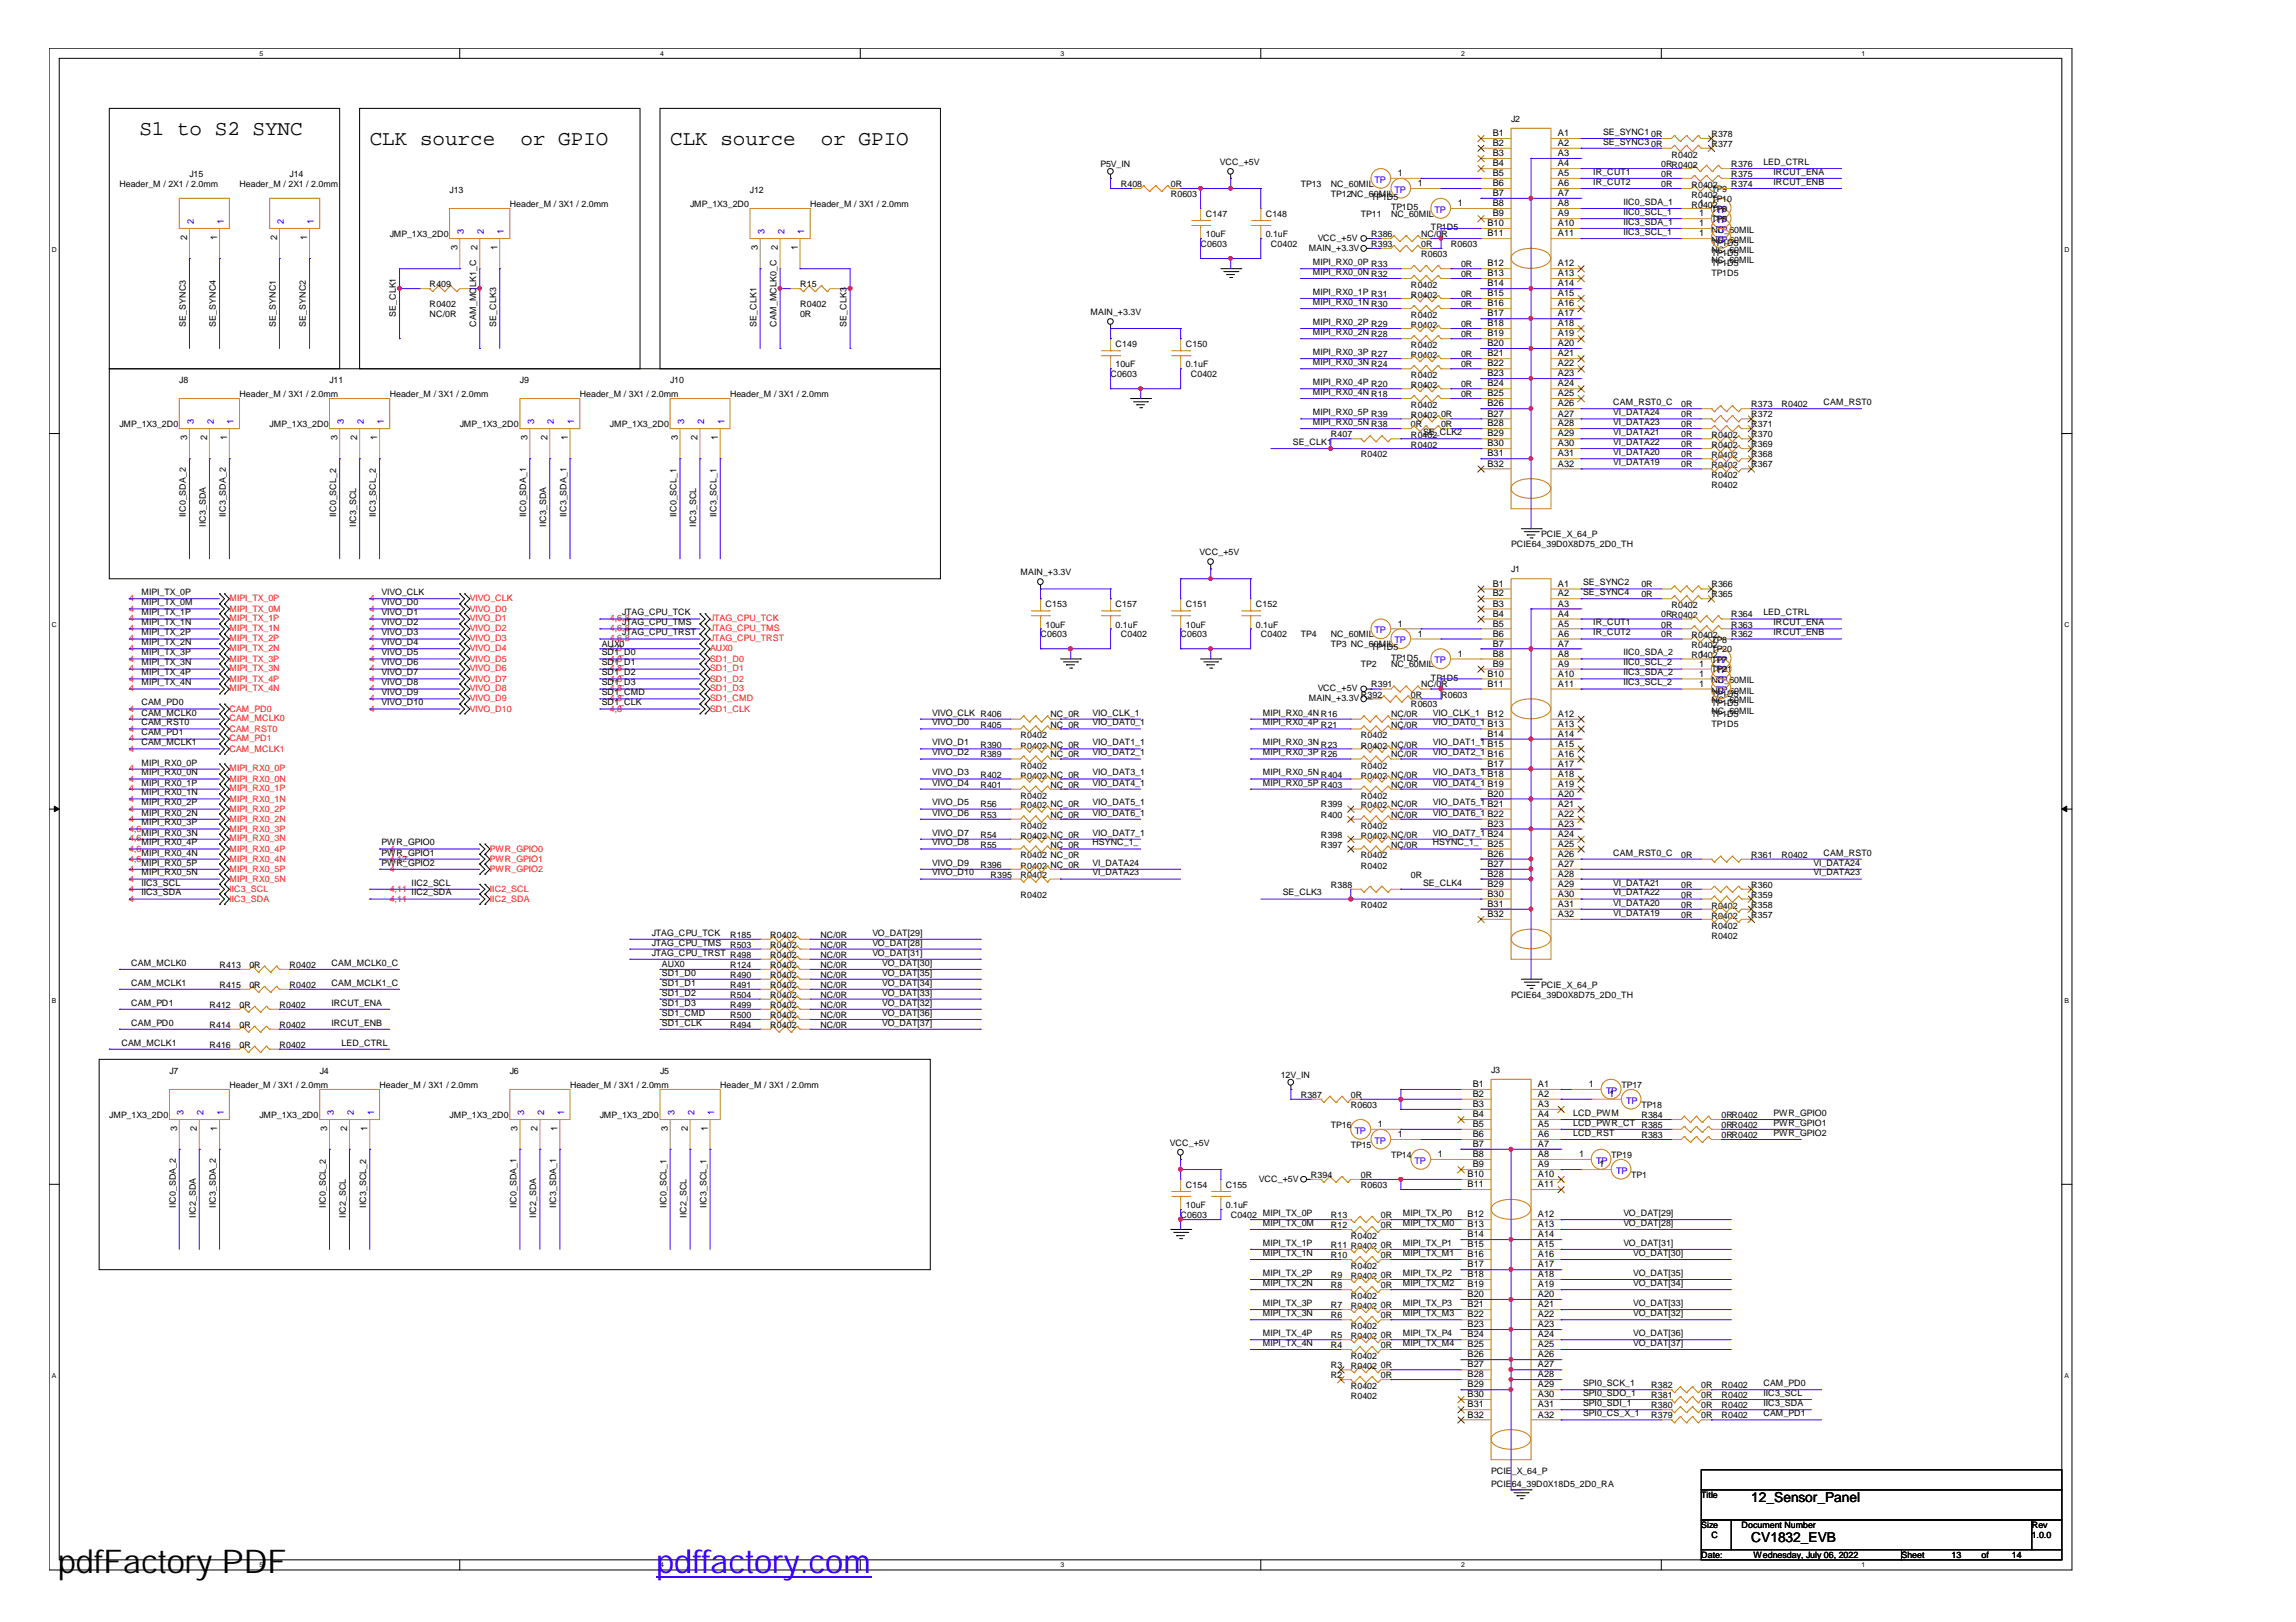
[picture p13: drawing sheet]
<svg xmlns="http://www.w3.org/2000/svg" width="297mm" height="210mm" viewBox="0 0 297 210" stroke-linecap="round" stroke-linejoin="round" font-family="sans-serif">
<defs><g id="words">
<g font-size="4.2">
<text x="7.5" y="203.6">pdfFactory 测试版本创建的</text>
<text x="28.7" y="203.6">PDF文档</text>
</g>
<text font-size="4.2" fill="#00f" x="84.9" y="203.6">pdffactory.com</text>
<g font-size="2.7">
<text x="18" y="17.5">S1 to S2 SYNC</text>
<text x="47.8" y="18.8">CLK source</text>
<text x="67.3" y="18.8">or GPIO</text>
<text x="86.7" y="18.8">CLK source</text>
<text x="106.2" y="18.8">or GPIO</text>
</g>
<g font-size="1.8">
<text x="226.6" y="194.4">12_Sensor_Panel</text>
<text x="226.6" y="199.6">CV1832_EVB</text>
</g>
<g font-size="1.2">
<text x="193.1" y="17.6">B1</text>
<text x="201.5" y="17.6">A1</text>
<text x="180.8" y="22.8">1</text>
<text x="193.1" y="18.9">B2</text>
<text x="193.1" y="20.2">B3</text>
<text x="193.1" y="21.5">B4</text>
<text x="193.1" y="22.8">B5</text>
<text x="201.5" y="22.8">A5</text>
<text x="201.5" y="21.5">A4</text>
<text x="201.5" y="20.2">A3</text>
<text x="201.5" y="18.9">A2</text>
<text x="183.4" y="24.1">1</text>
<text x="188.6" y="26.7">1</text>
<text x="192.4" y="29.3">B10</text>
<text x="193.1" y="24.1">B6</text>
<text x="193.1" y="25.4">B7</text>
<text x="193.1" y="26.7">B8</text>
<text x="193.1" y="28">B9</text>
<text x="201.5" y="29.3">A10</text>
<text x="201.5" y="28">A9</text>
<text x="201.5" y="26.7">A8</text>
<text x="201.5" y="25.4">A7</text>
<text x="201.5" y="24.1">A6</text>
<text x="219.8" y="26.7">1</text>
<text x="219.8" y="28">1</text>
<text x="219.8" y="29.3">1</text>
<text x="24.2" y="31.1" transform="rotate(-90 24.2 31.1)">2</text>
<text x="28.1" y="31.1" transform="rotate(-90 28.1 31.1)">1</text>
<text x="35.9" y="31.1" transform="rotate(-90 35.9 31.1)">2</text>
<text x="39.8" y="31.1" transform="rotate(-90 39.8 31.1)">1</text>
<text x="59.2" y="32.4" transform="rotate(-90 59.2 32.4)">3</text>
<text x="61.8" y="32.4" transform="rotate(-90 61.8 32.4)">2</text>
<text x="64.3" y="32.4" transform="rotate(-90 64.3 32.4)">1</text>
<text x="98" y="32.4" transform="rotate(-90 98 32.4)">3</text>
<text x="100.6" y="32.4" transform="rotate(-90 100.6 32.4)">2</text>
<text x="103.2" y="32.4" transform="rotate(-90 103.2 32.4)">1</text>
<text x="192.4" y="30.6">B11</text>
<text x="192.4" y="34.5">B12</text>
<text x="192.4" y="35.7">B13</text>
<text x="201.5" y="35.7">A13</text>
<text x="201.5" y="34.5">A12</text>
<text x="201.5" y="30.6">A11</text>
<text x="219.8" y="30.6">1</text>
<text x="192.4" y="37.1">B14</text>
<text x="192.4" y="38.3">B15</text>
<text x="192.4" y="39.6">B16</text>
<text x="192.4" y="41">B17</text>
<text x="201.5" y="41">A17</text>
<text x="201.5" y="39.6">A16</text>
<text x="201.5" y="38.3">A15</text>
<text x="201.5" y="37.1">A14</text>
<text x="192.4" y="42.2">B18</text>
<text x="192.4" y="43.5">B19</text>
<text x="192.4" y="44.8">B20</text>
<text x="192.4" y="46.1">B21</text>
<text x="192.4" y="47.4">B22</text>
<text x="201.5" y="47.4">A22</text>
<text x="201.5" y="46.1">A21</text>
<text x="201.5" y="44.8">A20</text>
<text x="201.5" y="43.5">A19</text>
<text x="201.5" y="42.2">A18</text>
<text x="192.4" y="48.7">B23</text>
<text x="192.4" y="50">B24</text>
<text x="192.4" y="51.3">B25</text>
<text x="192.4" y="52.6">B26</text>
<text x="192.4" y="53.9">B27</text>
<text x="201.5" y="53.9">A27</text>
<text x="201.5" y="52.6">A26</text>
<text x="201.5" y="51.3">A25</text>
<text x="201.5" y="50">A24</text>
<text x="201.5" y="48.7">A23</text>
<text x="24.2" y="57" transform="rotate(-90 24.2 57)">3</text>
<text x="26.8" y="57" transform="rotate(-90 26.8 57)">2</text>
<text x="29.4" y="57" transform="rotate(-90 29.4 57)">1</text>
<text x="43.6" y="57" transform="rotate(-90 43.6 57)">3</text>
<text x="46.2" y="57" transform="rotate(-90 46.2 57)">2</text>
<text x="48.8" y="57" transform="rotate(-90 48.8 57)">1</text>
<text x="68.2" y="57" transform="rotate(-90 68.2 57)">3</text>
<text x="70.8" y="57" transform="rotate(-90 70.8 57)">2</text>
<text x="73.4" y="57" transform="rotate(-90 73.4 57)">1</text>
<text x="87.7" y="57" transform="rotate(-90 87.7 57)">3</text>
<text x="90.3" y="57" transform="rotate(-90 90.3 57)">2</text>
<text x="92.9" y="57" transform="rotate(-90 92.9 57)">1</text>
<text x="192.4" y="55.2">B28</text>
<text x="192.4" y="56.5">B29</text>
<text x="192.4" y="57.8">B30</text>
<text x="192.4" y="59.1">B31</text>
<text x="201.5" y="59.1">A31</text>
<text x="201.5" y="57.8">A30</text>
<text x="201.5" y="56.5">A29</text>
<text x="201.5" y="55.2">A28</text>
<text x="192.4" y="60.4">B32</text>
<text x="201.5" y="60.4">A32</text>
<text x="193.1" y="75.9">B1</text>
<text x="193.1" y="77.2">B2</text>
<text x="201.5" y="77.2">A2</text>
<text x="201.5" y="75.9">A1</text>
<text x="180.8" y="81.1">1</text>
<text x="183.4" y="82.4">1</text>
<text x="193.1" y="78.5">B3</text>
<text x="193.1" y="79.8">B4</text>
<text x="193.1" y="81.1">B5</text>
<text x="193.1" y="82.4">B6</text>
<text x="193.1" y="83.7">B7</text>
<text x="201.5" y="83.7">A7</text>
<text x="201.5" y="82.4">A6</text>
<text x="201.5" y="81.1">A5</text>
<text x="201.5" y="79.8">A4</text>
<text x="201.5" y="78.5">A3</text>
<text x="188.6" y="85">1</text>
<text x="192.4" y="87.6">B10</text>
<text x="192.4" y="88.9">B11</text>
<text x="193.1" y="85">B8</text>
<text x="193.1" y="86.3">B9</text>
<text x="201.5" y="88.9">A11</text>
<text x="201.5" y="87.6">A10</text>
<text x="201.5" y="86.3">A9</text>
<text x="201.5" y="85">A8</text>
<text x="219.8" y="85">1</text>
<text x="219.8" y="86.3">1</text>
<text x="219.8" y="87.6">1</text>
<text x="219.8" y="88.9">1</text>
<text x="192.4" y="92.8">B12</text>
<text x="192.4" y="95.3">B14</text>
<text x="201.5" y="95.3">A14</text>
<text x="201.5" y="94">A13</text>
<text x="201.5" y="92.8">A12</text>
<text x="192.4" y="99.2">B17</text>
<text x="201.5" y="101.8">A19</text>
<text x="201.5" y="100.5">A18</text>
<text x="201.5" y="99.2">A17</text>
<text x="201.5" y="97.9">A16</text>
<text x="201.5" y="96.6">A15</text>
<text x="192.4" y="103.1">B20</text>
<text x="192.4" y="107">B23</text>
<text x="201.5" y="107">A23</text>
<text x="201.5" y="105.7">A22</text>
<text x="201.5" y="104.4">A21</text>
<text x="201.5" y="103.1">A20</text>
<text x="192.4" y="109.6">B25</text>
<text x="192.4" y="110.9">B26</text>
<text x="192.4" y="112.2">B27</text>
<text x="192.4" y="113.5">B28</text>
<text x="201.5" y="113.5">A28</text>
<text x="201.5" y="112.2">A27</text>
<text x="201.5" y="110.9">A26</text>
<text x="201.5" y="109.6">A25</text>
<text x="201.5" y="108.3">A24</text>
<text x="192.4" y="114.8">B29</text>
<text x="192.4" y="116">B30</text>
<text x="192.4" y="117.4">B31</text>
<text x="192.4" y="118.7">B32</text>
<text x="201.5" y="118.7">A32</text>
<text x="201.5" y="117.4">A31</text>
<text x="201.5" y="116">A30</text>
<text x="201.5" y="114.8">A29</text>
<text x="190.5" y="140.7">B1</text>
<text x="190.5" y="142">B2</text>
<text x="190.5" y="143.3">B3</text>
<text x="199" y="143.3">A3</text>
<text x="199" y="142">A2</text>
<text x="199" y="140.7">A1</text>
<text x="205.6" y="140.7">1</text>
<text x="208.2" y="142">1</text>
<text x="22.9" y="146.4" transform="rotate(-90 22.9 146.4)">3</text>
<text x="25.5" y="146.4" transform="rotate(-90 25.5 146.4)">2</text>
<text x="28.1" y="146.4" transform="rotate(-90 28.1 146.4)">1</text>
<text x="42.3" y="146.4" transform="rotate(-90 42.3 146.4)">3</text>
<text x="44.9" y="146.4" transform="rotate(-90 44.9 146.4)">2</text>
<text x="47.5" y="146.4" transform="rotate(-90 47.5 146.4)">1</text>
<text x="67" y="146.4" transform="rotate(-90 67 146.4)">3</text>
<text x="69.6" y="146.4" transform="rotate(-90 69.6 146.4)">2</text>
<text x="72.1" y="146.4" transform="rotate(-90 72.1 146.4)">1</text>
<text x="86.4" y="146.4" transform="rotate(-90 86.4 146.4)">3</text>
<text x="89" y="146.4" transform="rotate(-90 89 146.4)">2</text>
<text x="91.6" y="146.4" transform="rotate(-90 91.6 146.4)">1</text>
<text x="178.3" y="145.9">1</text>
<text x="180.8" y="147.2">1</text>
<text x="186" y="149.7">1</text>
<text x="190.5" y="144.6">B4</text>
<text x="190.5" y="145.9">B5</text>
<text x="190.5" y="147.2">B6</text>
<text x="190.5" y="148.4">B7</text>
<text x="190.5" y="149.7">B8</text>
<text x="199" y="149.7">A8</text>
<text x="199" y="148.4">A7</text>
<text x="199" y="147.2">A6</text>
<text x="199" y="145.9">A5</text>
<text x="199" y="144.6">A4</text>
<text x="204.3" y="149.7">1</text>
<text x="189.9" y="152.3">B10</text>
<text x="189.9" y="153.6">B11</text>
<text x="190.5" y="151.1">B9</text>
<text x="199" y="153.6">A11</text>
<text x="199" y="152.3">A10</text>
<text x="199" y="151.1">A9</text>
<text x="206.9" y="151.1">1</text>
<text x="189.9" y="157.5">B12</text>
<text x="189.9" y="158.8">B13</text>
<text x="189.9" y="160.1">B14</text>
<text x="189.9" y="161.4">B15</text>
<text x="199" y="161.4">A15</text>
<text x="199" y="160.1">A14</text>
<text x="199" y="158.8">A13</text>
<text x="199" y="157.5">A12</text>
<text x="189.9" y="162.7">B16</text>
<text x="189.9" y="164">B17</text>
<text x="189.9" y="165.3">B18</text>
<text x="189.9" y="166.6">B19</text>
<text x="189.9" y="167.9">B20</text>
<text x="199" y="167.9">A20</text>
<text x="199" y="166.6">A19</text>
<text x="199" y="165.3">A18</text>
<text x="199" y="164">A17</text>
<text x="199" y="162.7">A16</text>
<text x="189.9" y="169.2">B21</text>
<text x="189.9" y="170.5">B22</text>
<text x="189.9" y="171.8">B23</text>
<text x="189.9" y="173.1">B24</text>
<text x="199" y="173.1">A24</text>
<text x="199" y="171.8">A23</text>
<text x="199" y="170.5">A22</text>
<text x="199" y="169.2">A21</text>
<text x="189.9" y="174.3">B25</text>
<text x="189.9" y="175.7">B26</text>
<text x="189.9" y="177">B27</text>
<text x="189.9" y="178.2">B28</text>
<text x="189.9" y="179.5">B29</text>
<text x="199" y="179.5">A29</text>
<text x="199" y="178.2">A28</text>
<text x="199" y="177">A27</text>
<text x="199" y="175.7">A26</text>
<text x="199" y="174.3">A25</text>
<text x="189.9" y="180.8">B30</text>
<text x="189.9" y="182.1">B31</text>
<text x="189.9" y="183.4">B32</text>
<text x="199" y="183.4">A32</text>
<text x="199" y="182.1">A31</text>
<text x="199" y="180.8">A30</text>
</g>
<g font-size="1.2" fill="#00c">
<text x="177.8" y="23.6">TP</text>
<text x="25.1" y="28.9" transform="rotate(-90 25.1 28.9)">2</text>
<text x="29" y="28.9" transform="rotate(-90 29 28.9)">1</text>
<text x="36.7" y="28.9" transform="rotate(-90 36.7 28.9)">2</text>
<text x="40.6" y="28.9" transform="rotate(-90 40.6 28.9)">1</text>
<text x="180.4" y="24.9">TP</text>
<text x="185.6" y="27.5">TP</text>
<text x="222" y="27.5">TP</text>
<text x="222" y="28.8">TP</text>
<text x="60" y="30.2" transform="rotate(-90 60 30.2)">3</text>
<text x="62.6" y="30.2" transform="rotate(-90 62.6 30.2)">2</text>
<text x="65.2" y="30.2" transform="rotate(-90 65.2 30.2)">1</text>
<text x="98.9" y="30.2" transform="rotate(-90 98.9 30.2)">3</text>
<text x="101.5" y="30.2" transform="rotate(-90 101.5 30.2)">2</text>
<text x="104.1" y="30.2" transform="rotate(-90 104.1 30.2)">1</text>
<text x="222" y="30.1">TP</text>
<text x="222" y="31.4">TP</text>
<text x="25.1" y="54.8" transform="rotate(-90 25.1 54.8)">3</text>
<text x="27.6" y="54.8" transform="rotate(-90 27.6 54.8)">2</text>
<text x="30.2" y="54.8" transform="rotate(-90 30.2 54.8)">1</text>
<text x="44.5" y="54.8" transform="rotate(-90 44.5 54.8)">3</text>
<text x="47.1" y="54.8" transform="rotate(-90 47.1 54.8)">2</text>
<text x="49.7" y="54.8" transform="rotate(-90 49.7 54.8)">1</text>
<text x="69.1" y="54.8" transform="rotate(-90 69.1 54.8)">3</text>
<text x="71.7" y="54.8" transform="rotate(-90 71.7 54.8)">2</text>
<text x="74.3" y="54.8" transform="rotate(-90 74.3 54.8)">1</text>
<text x="88.5" y="54.8" transform="rotate(-90 88.5 54.8)">3</text>
<text x="91.1" y="54.8" transform="rotate(-90 91.1 54.8)">2</text>
<text x="93.7" y="54.8" transform="rotate(-90 93.7 54.8)">1</text>
<text x="177.8" y="81.9">TP</text>
<text x="180.4" y="83.2">TP</text>
<text x="185.6" y="85.8">TP</text>
<text x="222" y="85.8">TP</text>
<text x="222" y="87.1">TP</text>
<text x="222" y="88.4">TP</text>
<text x="222" y="89.7">TP</text>
<text x="207.8" y="141.5">TP</text>
<text x="210.4" y="142.8">TP</text>
<text x="23.7" y="144.2" transform="rotate(-90 23.7 144.2)">3</text>
<text x="26.3" y="144.2" transform="rotate(-90 26.3 144.2)">2</text>
<text x="29" y="144.2" transform="rotate(-90 29 144.2)">1</text>
<text x="43.2" y="144.2" transform="rotate(-90 43.2 144.2)">3</text>
<text x="45.8" y="144.2" transform="rotate(-90 45.8 144.2)">2</text>
<text x="48.4" y="144.2" transform="rotate(-90 48.4 144.2)">1</text>
<text x="67.8" y="144.2" transform="rotate(-90 67.8 144.2)">3</text>
<text x="70.4" y="144.2" transform="rotate(-90 70.4 144.2)">2</text>
<text x="73" y="144.2" transform="rotate(-90 73 144.2)">1</text>
<text x="87.2" y="144.2" transform="rotate(-90 87.2 144.2)">3</text>
<text x="89.8" y="144.2" transform="rotate(-90 89.8 144.2)">2</text>
<text x="92.4" y="144.2" transform="rotate(-90 92.4 144.2)">1</text>
<text x="175.3" y="146.7">TP</text>
<text x="177.8" y="148">TP</text>
<text x="183" y="150.6">TP</text>
<text x="206.5" y="150.6">TP</text>
<text x="209.1" y="151.9">TP</text>
</g>
<g font-size="1.1">
<text x="195.5" y="15.8">J2</text>
<text x="207.4" y="17.5">SE_SYNC1</text>
<text x="213.6" y="17.7">0R</text>
<text x="221.4" y="17.7">R378</text>
<text x="24.5" y="22.9">J15</text>
<text x="37.5" y="22.9">J14</text>
<text x="142.4" y="21.6">P5V_IN</text>
<text x="157.8" y="21.4">VCC_+5V</text>
<text x="206.1" y="22.6">IR_CUT1</text>
<text x="206.1" y="23.9">IR_CUT2</text>
<text x="207.4" y="18.7">SE_SYNC3</text>
<text x="213.6" y="19">0R</text>
<text x="214.9" y="21.6">0RR0402</text>
<text x="214.9" y="22.9">0R</text>
<text x="216.2" y="20.4">R0402</text>
<text x="221.4" y="19">R377</text>
<text x="224" y="21.6">R376</text>
<text x="224" y="22.9">R375</text>
<text x="228.1" y="21.4">LED_CTRL</text>
<text x="229.4" y="22.6">IRCUT_ENA</text>
<text x="229.4" y="23.9">IRCUT_ENB</text>
<text x="15.5" y="24.2">Header_M / 2X1 / 2.0mm</text>
<text x="31" y="24.2">Header_M / 2X1 / 2.0mm</text>
<text x="58.2" y="25">J13</text>
<text x="66" y="26.8">Header_M / 3X1 / 2.0mm</text>
<text x="89.3" y="26.8">JMP_1X3_2D0</text>
<text x="97" y="25">J12</text>
<text x="104.8" y="26.8">Header_M / 3X1 / 2.0mm</text>
<text x="145" y="24.2">R408</text>
<text x="151.5" y="24.2">0R</text>
<text x="151.5" y="25.5">R0603</text>
<text x="156" y="28.1">C147</text>
<text x="163.7" y="28.1">C148</text>
<text x="168.3" y="24.2">TP13</text>
<text x="172.2" y="25.5">TP12NC_60MIL</text>
<text x="172.2" y="24.2">NC_60MIL</text>
<text x="176.1" y="28.1">TP11</text>
<text x="177.4" y="25.9">TP1D5</text>
<text x="180" y="27.2">TP1D5</text>
<text x="180" y="28.1">NC_60MIL</text>
<text x="185.1" y="29.8">TP1D5</text>
<text x="210" y="26.5">IIC0_SDA_1</text>
<text x="210" y="27.8">IIC0_SCL_1</text>
<text x="210" y="29.1">IIC3_SDA_1</text>
<text x="214.9" y="24.2">0R</text>
<text x="218.8" y="26.9">R0402</text>
<text x="218.8" y="24.3">R0402</text>
<text x="218.8" y="25.6">R0402</text>
<text x="221.4" y="24.9">TP9</text>
<text x="221.4" y="26.1">TP10</text>
<text x="221.4" y="27.4">TP6</text>
<text x="221.4" y="28.7">TP5</text>
<text x="224" y="24.2">R374</text>
<text x="50.4" y="30.7">JMP_1X3_2D0</text>
<text x="155.3" y="32">C0603</text>
<text x="156" y="30.7">10uF</text>
<text x="163.7" y="30.7">0.1uF</text>
<text x="164.4" y="32">C0402</text>
<text x="169.3" y="32.5">MAIN_+3.3V</text>
<text x="169.8" y="35.6">MIPI_RX0_0N</text>
<text x="169.8" y="34.3">MIPI_RX0_0P R33</text>
<text x="170.5" y="31.2">VCC_+5V</text>
<text x="177.4" y="32">R393</text>
<text x="177.4" y="30.7">R386</text>
<text x="177.4" y="35.9">R32</text>
<text x="183.9" y="32">0R</text>
<text x="183.9" y="33.2">R0603</text>
<text x="183.9" y="30.7">NC/0R</text>
<text x="187.7" y="32">R0603</text>
<text x="189" y="35.9">0R</text>
<text x="189" y="34.6">0R</text>
<text x="210" y="30.4">IIC3_SCL_1</text>
<text x="221.4" y="30.2">NC_60MIL</text>
<text x="221.4" y="31.8">TP1D5</text>
<text x="221.4" y="31.5">NC_60MIL</text>
<text x="221.4" y="33.1">TP1D5</text>
<text x="221.4" y="32.7">NC_60MIL</text>
<text x="221.4" y="34.4">TP1D5</text>
<text x="221.4" y="34.1">NC_60MIL</text>
<text x="221.4" y="35.7">TP1D5</text>
<text x="51.2" y="41" transform="rotate(-90 51.2 41)">SE_CLK1</text>
<text x="55.6" y="37.1">R409</text>
<text x="55.6" y="41">NC/0R</text>
<text x="55.6" y="39.7">R0402</text>
<text x="103.5" y="37.1">R15</text>
<text x="103.5" y="41">0R</text>
<text x="103.5" y="39.7">R0402</text>
<text x="141.1" y="40.8">MAIN_+3.3V</text>
<text x="169.8" y="39.5">MIPI_RX0_1N R30</text>
<text x="169.8" y="38.2">MIPI_RX0_1P</text>
<text x="177.4" y="38.5">R31</text>
<text x="182.5" y="41.2">R0402</text>
<text x="182.5" y="38.6">R0402</text>
<text x="182.5" y="37.3">R0402</text>
<text x="189" y="39.7">0R</text>
<text x="189" y="38.5">0R</text>
<text x="24" y="42.3" transform="rotate(-90 24 42.3)">SE_SYNC3</text>
<text x="27.9" y="42.3" transform="rotate(-90 27.9 42.3)">SE_SYNC4</text>
<text x="35.7" y="42.3" transform="rotate(-90 35.7 42.3)">SE_SYNC1</text>
<text x="39.6" y="42.3" transform="rotate(-90 39.6 42.3)">SE_SYNC2</text>
<text x="61.6" y="42.3" transform="rotate(-90 61.6 42.3)">CAM_MCLK1_C</text>
<text x="64.2" y="42.3" transform="rotate(-90 64.2 42.3)">SE_CLK3</text>
<text x="97.9" y="42.3" transform="rotate(-90 97.9 42.3)">SE_CLK1</text>
<text x="100.5" y="42.3" transform="rotate(-90 100.5 42.3)">CAM_MCLK0_C</text>
<text x="109.5" y="42.3" transform="rotate(-90 109.5 42.3)">SE_CLK3</text>
<text x="144.3" y="44.9">C149</text>
<text x="144.3" y="47.5">10uF</text>
<text x="153.4" y="44.9">C150</text>
<text x="153.4" y="47.5">0.1uF</text>
<text x="169.8" y="43.4">MIPI_RX0_2N R28</text>
<text x="169.8" y="42.1">MIPI_RX0_2P</text>
<text x="169.8" y="47.3">MIPI_RX0_3N R24</text>
<text x="169.8" y="45.9">MIPI_RX0_3P R27</text>
<text x="177.4" y="42.3">R29</text>
<text x="182.5" y="42.5">R0402</text>
<text x="182.5" y="46.3">R0402</text>
<text x="182.5" y="45.1">R0402</text>
<text x="189" y="43.6">0R</text>
<text x="189" y="42.3">0R</text>
<text x="189" y="47.5">0R</text>
<text x="189" y="46.2">0R</text>
<text x="23.2" y="49.6">J8</text>
<text x="31" y="51.4">Header_M / 3X1 / 2.0mm</text>
<text x="42.6" y="49.6">J11</text>
<text x="50.4" y="51.4">Header_M / 3X1 / 2.0mm</text>
<text x="67.3" y="49.6">J9</text>
<text x="75" y="51.4">Header_M / 3X1 / 2.0mm</text>
<text x="86.7" y="49.6">J10</text>
<text x="94.4" y="51.4">Header_M / 3X1 / 2.0mm</text>
<text x="143.7" y="48.8">C0603</text>
<text x="154.1" y="48.8">C0402</text>
<text x="169.8" y="51.1">MIPI_RX0_4N</text>
<text x="169.8" y="49.8">MIPI_RX0_4P R20</text>
<text x="169.8" y="53.7">MIPI_RX0_5P R39</text>
<text x="177.4" y="51.4">R18</text>
<text x="182.5" y="52.8">R0402</text>
<text x="182.5" y="50.2">R0402</text>
<text x="182.5" y="49">R0402</text>
<text x="186.4" y="54">0R</text>
<text x="189" y="50.1">0R</text>
<text x="189" y="51.4">0R</text>
<text x="208.7" y="52.4">CAM_RST0_C</text>
<text x="208.7" y="53.7">VI_DATA24</text>
<text x="217.5" y="52.7">0R</text>
<text x="217.5" y="54">0R</text>
<text x="226.6" y="52.7">R373</text>
<text x="226.6" y="54">R372</text>
<text x="230.5" y="52.7">R0402</text>
<text x="235.9" y="52.4">CAM_RST0</text>
<text x="15.5" y="55.3">JMP_1X3_2D0</text>
<text x="34.9" y="55.3">JMP_1X3_2D0</text>
<text x="59.5" y="55.3">JMP_1X3_2D0</text>
<text x="78.9" y="55.3">JMP_1X3_2D0</text>
<text x="167.3" y="57.6">SE_CLK1</text>
<text x="169.8" y="55">MIPI_RX0_5N</text>
<text x="172.2" y="56.6">R407</text>
<text x="176.1" y="59.2">R0402</text>
<text x="177.4" y="55.3">R38</text>
<text x="182.5" y="56.7">R0402</text>
<text x="182.5" y="55.3">0R</text>
<text x="182.5" y="58">R0402</text>
<text x="182.5" y="54.1">R0402</text>
<text x="184.1" y="56.3">SE_CLK2</text>
<text x="186.4" y="55.3">0R</text>
<text x="208.7" y="55">VI_DATA23</text>
<text x="208.7" y="56.3">VI_DATA21</text>
<text x="208.7" y="57.6">VI_DATA22</text>
<text x="208.7" y="58.9">VI_DATA20</text>
<text x="217.5" y="56.6">0R</text>
<text x="217.5" y="57.9">0R</text>
<text x="217.5" y="59.2">0R</text>
<text x="217.5" y="55.3">0R</text>
<text x="221.4" y="59.3">R0402</text>
<text x="221.4" y="56.7">R0402</text>
<text x="221.4" y="58">R0402</text>
<text x="226.6" y="56.6">R370</text>
<text x="226.6" y="57.9">R369</text>
<text x="226.6" y="59.2">R368</text>
<text x="226.6" y="55.3">R371</text>
<text x="208.7" y="60.2">VI_DATA19</text>
<text x="217.5" y="60.5">0R</text>
<text x="221.4" y="60.6">R0402</text>
<text x="221.4" y="61.9">R0402</text>
<text x="221.4" y="63.2">R0402</text>
<text x="226.6" y="60.5">R367</text>
<text x="24" y="66.9" transform="rotate(-90 24 66.9)">IIC0_SDA_2</text>
<text x="26.6" y="68.2" transform="rotate(-90 26.6 68.2)">IIC3_SDA</text>
<text x="29.2" y="66.9" transform="rotate(-90 29.2 66.9)">IIC3_SDA_2</text>
<text x="43.5" y="66.9" transform="rotate(-90 43.5 66.9)">IIC0_SCL_2</text>
<text x="46.1" y="68.2" transform="rotate(-90 46.1 68.2)">IIC3_SCL</text>
<text x="48.6" y="66.9" transform="rotate(-90 48.6 66.9)">IIC3_SCL_2</text>
<text x="68.1" y="66.9" transform="rotate(-90 68.1 66.9)">IIC0_SDA_1</text>
<text x="70.7" y="68.2" transform="rotate(-90 70.7 68.2)">IIC3_SDA</text>
<text x="73.3" y="66.9" transform="rotate(-90 73.3 66.9)">IIC3_SDA_1</text>
<text x="87.5" y="66.9" transform="rotate(-90 87.5 66.9)">IIC0_SCL_1</text>
<text x="90.1" y="68.2" transform="rotate(-90 90.1 68.2)">IIC3_SCL</text>
<text x="92.7" y="66.9" transform="rotate(-90 92.7 66.9)">IIC3_SCL_1</text>
<text x="155.2" y="71.9">VCC_+5V</text>
<text x="195.5" y="70.8">PCIE64_39D0X8D75_2D0_TH</text>
<text x="199.4" y="69.5">PCIE_X_64_P</text>
<text x="18.3" y="77">MIPI_TX_0P</text>
<text x="49.4" y="77">VIVO_CLK</text>
<text x="132" y="74.4">MAIN_+3.3V</text>
<text x="195.5" y="74.1">J1</text>
<text x="204.8" y="75.7">SE_SYNC2</text>
<text x="204.8" y="77">SE_SYNC4</text>
<text x="212.3" y="76">0R</text>
<text x="212.3" y="77.3">0R</text>
<text x="221.4" y="76">R366</text>
<text x="221.4" y="77.3">R365</text>
<text x="18.3" y="78.3">MIPI_TX_0M</text>
<text x="18.3" y="79.6">MIPI_TX_1P</text>
<text x="18.3" y="80.9">MIPI_TX_1N</text>
<text x="18.3" y="82.2">MIPI_TX_2P</text>
<text x="18.3" y="83.5">MIPI_TX_2N</text>
<text x="49.4" y="78.3">VIVO_D0</text>
<text x="49.4" y="79.6">VIVO_D1</text>
<text x="49.4" y="80.9">VIVO_D2</text>
<text x="49.4" y="82.2">VIVO_D3</text>
<text x="49.4" y="83.5">VIVO_D4</text>
<text x="77.9" y="83.7">AUX0</text>
<text x="80.5" y="79.6">JTAG_CPU_TCK</text>
<text x="80.5" y="80.9">JTAG_CPU_TMS</text>
<text x="80.5" y="82.2">JTAG_CPU_TRST</text>
<text x="134.6" y="82.5">C0603</text>
<text x="135.3" y="78.6">C153</text>
<text x="135.3" y="81.2">10uF</text>
<text x="144.3" y="78.6">C157</text>
<text x="144.3" y="81.2">0.1uF</text>
<text x="145" y="82.5">C0402</text>
<text x="152.7" y="82.5">C0603</text>
<text x="153.4" y="78.6">C151</text>
<text x="153.4" y="81.2">10uF</text>
<text x="162.5" y="78.6">C152</text>
<text x="162.5" y="81.2">0.1uF</text>
<text x="163.1" y="82.5">C0402</text>
<text x="168.3" y="82.5">TP4</text>
<text x="172.2" y="83.8">TP3 NC_60MIL</text>
<text x="172.2" y="82.5">NC_60MIL</text>
<text x="206.1" y="80.9">IR_CUT1</text>
<text x="206.1" y="82.2">IR_CUT2</text>
<text x="214.9" y="81.2">0R</text>
<text x="214.9" y="82.5">0R</text>
<text x="214.9" y="79.9">0RR0402</text>
<text x="216.2" y="78.7">R0402</text>
<text x="218.8" y="83.9">R0402</text>
<text x="218.8" y="82.6">R0402</text>
<text x="221.4" y="83.2">TP8</text>
<text x="224" y="81.2">R363</text>
<text x="224" y="82.5">R362</text>
<text x="224" y="79.9">R364</text>
<text x="228.1" y="79.6">LED_CTRL</text>
<text x="229.4" y="80.9">IRCUT_ENA</text>
<text x="229.4" y="82.2">IRCUT_ENB</text>
<text x="18.3" y="84.8">MIPI_TX_3P</text>
<text x="18.3" y="86.1">MIPI_TX_3N</text>
<text x="18.3" y="87.4">MIPI_TX_4P</text>
<text x="18.3" y="88.7">MIPI_TX_4N</text>
<text x="49.4" y="84.8">VIVO_D5</text>
<text x="49.4" y="86.1">VIVO_D6</text>
<text x="49.4" y="87.4">VIVO_D7</text>
<text x="49.4" y="88.7">VIVO_D8</text>
<text x="49.4" y="90">VIVO_D9</text>
<text x="77.9" y="84.8">SD1_D0</text>
<text x="77.9" y="86.1">SD1_D1</text>
<text x="77.9" y="87.4">SD1_D2</text>
<text x="77.9" y="88.7">SD1_D3</text>
<text x="77.9" y="90">SD1_CMD</text>
<text x="170.5" y="89.5">VCC_+5V</text>
<text x="176.1" y="86.4">TP2</text>
<text x="177.4" y="89">R391</text>
<text x="177.4" y="84.2">TP1D5</text>
<text x="180" y="85.5">TP1D5</text>
<text x="180" y="86.4">NC_60MIL</text>
<text x="183.9" y="89">NC/0R</text>
<text x="185.1" y="88.1">TP1D5</text>
<text x="210" y="84.8">IIC0_SDA_2</text>
<text x="210" y="86.1">IIC0_SCL_2</text>
<text x="210" y="87.4">IIC3_SDA_2</text>
<text x="210" y="88.7">IIC3_SCL_2</text>
<text x="218.8" y="85.2">R0402</text>
<text x="221.4" y="88.4">NC_60MIL</text>
<text x="221.4" y="84.4">TP20</text>
<text x="221.4" y="89.8">NC_60MIL</text>
<text x="221.4" y="85.7">TP7</text>
<text x="221.4" y="87">TP21</text>
<text x="18.3" y="91.3">CAM_PD0</text>
<text x="18.3" y="92.6">CAM_MCLK0</text>
<text x="18.3" y="95.2">CAM_PD1</text>
<text x="18.3" y="93.9">CAM_RST0</text>
<text x="49.4" y="91.3">VIVO_D10</text>
<text x="77.9" y="91.3">SD1_CLK</text>
<text x="120.6" y="92.6">VIVO_CLK R406</text>
<text x="120.6" y="93.9">VIVO_D0</text>
<text x="126.8" y="94.2">R405</text>
<text x="132" y="95.6">R0402</text>
<text x="135.9" y="92.9">NC_0R</text>
<text x="135.9" y="94.2">NC_0R</text>
<text x="141.4" y="92.6">VIO_CLK_1</text>
<text x="141.4" y="93.9">VIO_DAT0_1</text>
<text x="163.4" y="92.6">MIPI_RX0_4N R16</text>
<text x="163.4" y="93.9">MIPI_RX0_4P</text>
<text x="169.3" y="90.8">MAIN_+3.3V</text>
<text x="170.9" y="94.2">R21</text>
<text x="176.1" y="95.6">R0402</text>
<text x="176.1" y="90.3">R392</text>
<text x="180" y="92.9">NC/0R</text>
<text x="180" y="94.2">NC/0R</text>
<text x="182.5" y="90.3">0R</text>
<text x="182.5" y="91.5">R0603</text>
<text x="185.4" y="92.6">VIO_CLK_1</text>
<text x="185.4" y="93.9">VIO_DAT0_1 B13</text>
<text x="186.4" y="90.3">R0603</text>
<text x="221.4" y="90.1">TP1D5</text>
<text x="221.4" y="91.4">TP1D5</text>
<text x="221.4" y="91">NC_60MIL</text>
<text x="221.4" y="92.7">TP1D5</text>
<text x="221.4" y="92.3">NC_60MIL</text>
<text x="221.4" y="94">TP1D5</text>
<text x="18.3" y="101.7">MIPI_RX0_1P</text>
<text x="18.3" y="100.3">MIPI_RX0_0N</text>
<text x="18.3" y="99.1">MIPI_RX0_0P</text>
<text x="18.3" y="96.4">CAM_MCLK1</text>
<text x="120.6" y="96.4">VIVO_D1</text>
<text x="120.6" y="97.8">VIVO_D2</text>
<text x="120.6" y="100.3">VIVO_D3</text>
<text x="120.6" y="101.7">VIVO_D4</text>
<text x="126.8" y="96.7">R390</text>
<text x="126.8" y="98">R389</text>
<text x="126.8" y="100.6">R402</text>
<text x="126.8" y="101.9">R401</text>
<text x="132" y="96.9">R0402 NC_0R</text>
<text x="132" y="99.5">R0402</text>
<text x="132" y="100.8">R0402 NC_0R</text>
<text x="135.9" y="98">NC_0R</text>
<text x="135.9" y="101.9">NC_0R</text>
<text x="141.4" y="96.4">VIO_DAT1_1</text>
<text x="141.4" y="97.8">VIO_DAT2_1</text>
<text x="141.4" y="100.3">VIO_DAT3_1</text>
<text x="141.4" y="101.7">VIO_DAT4_1</text>
<text x="163.4" y="100.3">MIPI_RX0_5N</text>
<text x="163.4" y="101.7">MIPI_RX0_5P R403</text>
<text x="163.4" y="96.4">MIPI_RX0_3N</text>
<text x="163.4" y="97.8">MIPI_RX0_3P R26</text>
<text x="170.9" y="96.7">R23</text>
<text x="170.9" y="100.6">R404</text>
<text x="176.1" y="99.5">R0402</text>
<text x="176.1" y="100.8">R0402 NC/0R</text>
<text x="176.1" y="96.9">R0402 NC/0R</text>
<text x="180" y="98">NC/0R</text>
<text x="180" y="101.9">NC/0R</text>
<text x="185.4" y="96.4">VIO_DAT1_1 B15</text>
<text x="185.4" y="97.8">VIO_DAT2_1 B16</text>
<text x="185.4" y="100.3">VIO_DAT3_1 B18</text>
<text x="185.4" y="101.7">VIO_DAT4_1 B19</text>
<text x="18.3" y="102.9">MIPI_RX0_1N</text>
<text x="18.3" y="105.6">MIPI_RX0_2N</text>
<text x="18.3" y="104.2">MIPI_RX0_2P</text>
<text x="18.3" y="106.8">MIPI_RX0_3P</text>
<text x="120.6" y="104.2">VIVO_D5</text>
<text x="120.6" y="105.6">VIVO_D6</text>
<text x="126.8" y="104.5">R56</text>
<text x="126.8" y="105.8">R53</text>
<text x="132" y="103.3">R0402</text>
<text x="132" y="104.6">R0402 NC_0R</text>
<text x="132" y="107.2">R0402</text>
<text x="135.9" y="105.8">NC_0R</text>
<text x="141.4" y="104.2">VIO_DAT5_1</text>
<text x="141.4" y="105.6">VIO_DAT6_1</text>
<text x="170.9" y="105.8">R400</text>
<text x="170.9" y="104.5">R399</text>
<text x="176.1" y="103.3">R0402</text>
<text x="176.1" y="104.6">R0402 NC/0R</text>
<text x="176.1" y="107.2">R0402</text>
<text x="180" y="105.8">NC/0R</text>
<text x="185.4" y="104.2">VIO_DAT5_1 B21</text>
<text x="185.4" y="105.6">VIO_DAT6_1 B22</text>
<text x="18.3" y="108.1">MIPI_RX0_3N</text>
<text x="18.3" y="110.7">MIPI_RX0_4N</text>
<text x="18.3" y="109.4">MIPI_RX0_4P</text>
<text x="18.3" y="112">MIPI_RX0_5P</text>
<text x="18.3" y="113.3">MIPI_RX0_5N</text>
<text x="49.4" y="109.4">PWR_GPIO0</text>
<text x="49.4" y="110.7">PWR_GPIO1</text>
<text x="49.4" y="112">PWR_GPIO2</text>
<text x="120.6" y="108.1">VIVO_D7</text>
<text x="120.6" y="109.4">VIVO_D8</text>
<text x="120.6" y="112">VIVO_D9</text>
<text x="120.6" y="113.3">VIVO_D10</text>
<text x="126.8" y="108.4">R54</text>
<text x="126.8" y="109.7">R55</text>
<text x="126.8" y="112.3">R396</text>
<text x="128.1" y="113.6">R395</text>
<text x="132" y="111.1">R0402 NC_0R</text>
<text x="132" y="112.4">R0402 NC_0R</text>
<text x="132" y="113.6">R0402</text>
<text x="132" y="108.5">R0402 NC_0R</text>
<text x="135.9" y="109.7">NC_0R</text>
<text x="141.4" y="108.1">VIO_DAT7_1</text>
<text x="141.4" y="109.4">HSYNC_1_</text>
<text x="141.4" y="112">VI_DATA24</text>
<text x="141.4" y="113.3">VI_DATA23</text>
<text x="170.9" y="108.4">R398</text>
<text x="170.9" y="109.7">R397</text>
<text x="176.1" y="108.5">R0402 NC/0R</text>
<text x="176.1" y="111.1">R0402</text>
<text x="176.1" y="112.4">R0402</text>
<text x="180" y="109.7">NC/0R</text>
<text x="182.5" y="113.6">0R</text>
<text x="185.4" y="108.1">VIO_DAT7_1 B24</text>
<text x="185.4" y="109.4">HSYNC_1_</text>
<text x="208.7" y="110.7">CAM_RST0_C</text>
<text x="217.5" y="111">0R</text>
<text x="226.6" y="111">R361</text>
<text x="230.5" y="111">R0402</text>
<text x="234.6" y="112">VI_DATA24</text>
<text x="234.6" y="113.3">VI_DATA23</text>
<text x="235.9" y="110.7">CAM_RST0</text>
<text x="18.3" y="114.6">IIC3_SCL</text>
<text x="18.3" y="115.9">IIC3_SDA</text>
<text x="53.3" y="114.6">IIC2_SCL</text>
<text x="53.3" y="115.9">IIC2_SDA</text>
<text x="132" y="116.2">R0402</text>
<text x="165.9" y="115.9">SE_CLK3</text>
<text x="172.2" y="114.9">R388</text>
<text x="176.1" y="117.4">R0402</text>
<text x="184.1" y="114.6">SE_CLK4</text>
<text x="208.7" y="114.6">VI_DATA21</text>
<text x="208.7" y="115.9">VI_DATA22</text>
<text x="208.7" y="117.2">VI_DATA20</text>
<text x="208.7" y="118.5">VI_DATA19</text>
<text x="217.5" y="114.9">0R</text>
<text x="217.5" y="116.2">0R</text>
<text x="217.5" y="117.4">0R</text>
<text x="217.5" y="118.8">0R</text>
<text x="221.4" y="117.6">R0402</text>
<text x="221.4" y="118.9">R0402</text>
<text x="226.6" y="114.9">R360</text>
<text x="226.6" y="116.2">R359</text>
<text x="226.6" y="117.4">R358</text>
<text x="226.6" y="118.8">R357</text>
<text x="17" y="125">CAM_MCLK0</text>
<text x="28.4" y="125.2">R413</text>
<text x="32.3" y="125.2">0R</text>
<text x="37.5" y="125.2">R0402</text>
<text x="42.9" y="125">CAM_MCLK0_C</text>
<text x="84.3" y="121.1">JTAG_CPU_TCK</text>
<text x="84.3" y="122.4">JTAG_CPU_TMS</text>
<text x="84.3" y="123.7">JTAG_CPU_TRST R498</text>
<text x="85.6" y="125.2">AUX0</text>
<text x="94.4" y="122.7">R503</text>
<text x="94.4" y="125.2">R124</text>
<text x="94.4" y="121.3">R185</text>
<text x="99.7" y="122.7">R0402</text>
<text x="99.7" y="123.9">R0402</text>
<text x="99.7" y="125.2">R0402</text>
<text x="99.7" y="121.3">R0402</text>
<text x="106.1" y="122.7">NC/0R</text>
<text x="106.1" y="123.9">NC/0R</text>
<text x="106.1" y="125.2">NC/0R</text>
<text x="106.1" y="121.3">NC/0R</text>
<text x="112.9" y="121.1">VO_DAT[29]</text>
<text x="112.9" y="122.4">VO_DAT[28]</text>
<text x="112.9" y="123.7">VO_DAT[31]</text>
<text x="114.1" y="125">VO_DAT[30]</text>
<text x="221.4" y="120.2">R0402</text>
<text x="221.4" y="121.5">R0402</text>
<text x="17" y="130.1">CAM_PD1</text>
<text x="17" y="127.6">CAM_MCLK1</text>
<text x="27.1" y="130.4">R412</text>
<text x="28.4" y="127.8">R415</text>
<text x="31" y="130.4">0R</text>
<text x="32.3" y="127.8">0R</text>
<text x="36.2" y="130.4">R0402</text>
<text x="37.5" y="127.8">R0402</text>
<text x="42.9" y="130.1">IRCUT_ENA</text>
<text x="42.9" y="127.6">CAM_MCLK1_C</text>
<text x="85.6" y="126.3">SD1_D0</text>
<text x="85.6" y="127.6">SD1_D1</text>
<text x="85.6" y="128.8">SD1_D2</text>
<text x="85.6" y="130.1">SD1_D3</text>
<text x="85.6" y="131.5">SD1_CMD</text>
<text x="94.4" y="129.1">R504</text>
<text x="94.4" y="130.4">R499</text>
<text x="94.4" y="131.7">R500</text>
<text x="94.4" y="126.5">R490</text>
<text x="94.4" y="127.8">R491</text>
<text x="99.7" y="129.1">R0402</text>
<text x="99.7" y="130.4">R0402</text>
<text x="99.7" y="131.7">R0402</text>
<text x="99.7" y="126.5">R0402</text>
<text x="99.7" y="127.8">R0402</text>
<text x="106.1" y="129.1">NC/0R</text>
<text x="106.1" y="130.4">NC/0R</text>
<text x="106.1" y="131.7">NC/0R</text>
<text x="106.1" y="126.5">NC/0R</text>
<text x="106.1" y="127.8">NC/0R</text>
<text x="114.1" y="126.3">VO_DAT[35]</text>
<text x="114.1" y="127.6">VO_DAT[34]</text>
<text x="114.1" y="128.8">VO_DAT[33]</text>
<text x="114.1" y="130.1">VO_DAT[32]</text>
<text x="114.1" y="131.5">VO_DAT[36]</text>
<text x="195.5" y="129.1">PCIE64_39D0X8D75_2D0_TH</text>
<text x="199.4" y="127.8">PCIE_X_64_P</text>
<text x="15.7" y="135.3">CAM_MCLK1</text>
<text x="17" y="132.7">CAM_PD0</text>
<text x="27.1" y="135.6">R416</text>
<text x="27.1" y="133">R414</text>
<text x="31" y="135.6">0R</text>
<text x="31" y="133">0R</text>
<text x="36.2" y="135.6">R0402</text>
<text x="36.2" y="133">R0402</text>
<text x="42.9" y="132.7">IRCUT_ENB</text>
<text x="44.2" y="135.3">LED_CTRL</text>
<text x="85.6" y="132.7">SD1_CLK</text>
<text x="94.4" y="133">R494</text>
<text x="99.7" y="133">R0402</text>
<text x="106.1" y="133">NC/0R</text>
<text x="114.1" y="132.7">VO_DAT[37]</text>
<text x="21.9" y="139">J7</text>
<text x="29.7" y="140.8">Header_M / 3X1 / 2.0mm</text>
<text x="41.4" y="139">J4</text>
<text x="49.1" y="140.8">Header_M / 3X1 / 2.0mm</text>
<text x="66" y="139">J6</text>
<text x="73.7" y="140.8">Header_M / 3X1 / 2.0mm</text>
<text x="85.4" y="139">J5</text>
<text x="93.2" y="140.8">Header_M / 3X1 / 2.0mm</text>
<text x="165.7" y="139.5">12V_IN</text>
<text x="168.3" y="142.1">R387</text>
<text x="174.8" y="142.1">0R</text>
<text x="174.8" y="143.4">R0603</text>
<text x="192.9" y="138.8">J3</text>
<text x="209.8" y="140.8">TP17</text>
<text x="212.3" y="143.4">TP18</text>
<text x="14.1" y="144.7">JMP_1X3_2D0</text>
<text x="33.6" y="144.7">JMP_1X3_2D0</text>
<text x="58.2" y="144.7">JMP_1X3_2D0</text>
<text x="77.6" y="144.7">JMP_1X3_2D0</text>
<text x="151.3" y="148.3">VCC_+5V</text>
<text x="172.2" y="146">TP16</text>
<text x="174.8" y="148.6">TP15</text>
<text x="180" y="149.8">TP14</text>
<text x="203.5" y="144.4">LCD_PWM</text>
<text x="203.5" y="145.7">LCD_PWR_CT</text>
<text x="203.5" y="147">LCD_RST</text>
<text x="208.4" y="149.8">TP19</text>
<text x="212.3" y="147.2">R383</text>
<text x="212.3" y="144.7">R384</text>
<text x="212.3" y="146">R385</text>
<text x="222.7" y="147.2">0RR0402</text>
<text x="222.7" y="144.7">0RR0402</text>
<text x="222.7" y="146">0RR0402</text>
<text x="229.4" y="145.7">PWR_GPIO1</text>
<text x="229.4" y="147">PWR_GPIO2</text>
<text x="229.4" y="144.4">PWR_GPIO0</text>
<text x="153.4" y="153.7">C154</text>
<text x="158.6" y="153.7">C155</text>
<text x="162.9" y="153">VCC_+5V</text>
<text x="169.6" y="152.5">R394</text>
<text x="176.1" y="152.5">0R</text>
<text x="176.1" y="153.7">R0603</text>
<text x="211" y="152.5">TP1</text>
<text x="22.7" y="156.3" transform="rotate(-90 22.7 156.3)">IIC0_SDA_2</text>
<text x="25.3" y="157.6" transform="rotate(-90 25.3 157.6)">IIC2_SDA</text>
<text x="27.9" y="156.3" transform="rotate(-90 27.9 156.3)">IIC3_SDA_2</text>
<text x="42.2" y="156.3" transform="rotate(-90 42.2 156.3)">IIC0_SCL_2</text>
<text x="44.7" y="157.6" transform="rotate(-90 44.7 157.6)">IIC2_SCL</text>
<text x="47.4" y="156.3" transform="rotate(-90 47.4 156.3)">IIC3_SCL_2</text>
<text x="66.8" y="156.3" transform="rotate(-90 66.8 156.3)">IIC0_SDA_1</text>
<text x="69.4" y="157.6" transform="rotate(-90 69.4 157.6)">IIC2_SDA</text>
<text x="72" y="156.3" transform="rotate(-90 72 156.3)">IIC3_SDA_1</text>
<text x="86.2" y="156.3" transform="rotate(-90 86.2 156.3)">IIC0_SCL_1</text>
<text x="88.8" y="157.6" transform="rotate(-90 88.8 157.6)">IIC2_SCL</text>
<text x="91.4" y="156.3" transform="rotate(-90 91.4 156.3)">IIC3_SCL_1</text>
<text x="152.7" y="157.6">C0603</text>
<text x="153.4" y="156.3">10uF</text>
<text x="158.6" y="156.3">0.1uF</text>
<text x="159.2" y="157.6">C0402 MIPI_TX_0P</text>
<text x="163.4" y="158.6">MIPI_TX_0M</text>
<text x="163.4" y="161.2">MIPI_TX_1P</text>
<text x="172.2" y="158.9">R12</text>
<text x="172.2" y="161.5">R11 R0402</text>
<text x="172.2" y="157.6">R13</text>
<text x="174.8" y="160.3">R0402</text>
<text x="178.6" y="158.9">0R</text>
<text x="178.6" y="161.5">0R</text>
<text x="178.6" y="157.6">0R</text>
<text x="181.5" y="157.4">MIPI_TX_P0</text>
<text x="181.5" y="158.6">MIPI_TX_M0</text>
<text x="181.5" y="161.2">MIPI_TX_P1</text>
<text x="210" y="157.4">VO_DAT[29]</text>
<text x="210" y="158.6">VO_DAT[28]</text>
<text x="210" y="161.2">VO_DAT[31]</text>
<text x="163.4" y="162.5">MIPI_TX_1N</text>
<text x="163.4" y="166.4">MIPI_TX_2N</text>
<text x="163.4" y="165.1">MIPI_TX_2P</text>
<text x="172.2" y="162.8">R10</text>
<text x="172.2" y="165.4">R9</text>
<text x="172.2" y="166.7">R8</text>
<text x="174.8" y="164.2">R0402</text>
<text x="174.8" y="165.5">R0402</text>
<text x="178.6" y="162.8">0R</text>
<text x="178.6" y="165.4">0R</text>
<text x="178.6" y="166.7">0R</text>
<text x="181.5" y="162.5">MIPI_TX_M1</text>
<text x="181.5" y="165.1">MIPI_TX_P2</text>
<text x="181.5" y="166.4">MIPI_TX_M2</text>
<text x="211.3" y="162.5">VO_DAT[30]</text>
<text x="211.3" y="165.1">VO_DAT[35]</text>
<text x="211.3" y="166.4">VO_DAT[34]</text>
<text x="163.4" y="170.3">MIPI_TX_3N</text>
<text x="163.4" y="169">MIPI_TX_3P</text>
<text x="163.4" y="172.9">MIPI_TX_4P</text>
<text x="172.2" y="169.3">R7</text>
<text x="172.2" y="170.6">R6</text>
<text x="172.2" y="173.2">R5</text>
<text x="174.8" y="168.1">R0402</text>
<text x="174.8" y="169.4">R0402</text>
<text x="174.8" y="172">R0402</text>
<text x="174.8" y="173.3">R0402</text>
<text x="178.6" y="169.3">0R</text>
<text x="178.6" y="170.6">0R</text>
<text x="178.6" y="173.2">0R</text>
<text x="181.5" y="169">MIPI_TX_P3</text>
<text x="181.5" y="170.3">MIPI_TX_M3</text>
<text x="181.5" y="172.9">MIPI_TX_P4</text>
<text x="211.3" y="169">VO_DAT[33]</text>
<text x="211.3" y="170.3">VO_DAT[32]</text>
<text x="211.3" y="172.9">VO_DAT[36]</text>
<text x="163.4" y="174.2">MIPI_TX_4N</text>
<text x="172.2" y="177.1">R3</text>
<text x="172.2" y="178.4">R2</text>
<text x="172.2" y="174.5">R4</text>
<text x="174.8" y="179.8">R0402</text>
<text x="174.8" y="175.9">R0402</text>
<text x="174.8" y="177.2">R0402</text>
<text x="178.6" y="177.1">0R</text>
<text x="178.6" y="178.4">0R</text>
<text x="178.6" y="174.5">0R</text>
<text x="181.5" y="174.2">MIPI_TX_M4</text>
<text x="204.8" y="179.4">SPI0_SCK_1</text>
<text x="211.3" y="174.2">VO_DAT[37]</text>
<text x="213.6" y="179.6">R382</text>
<text x="220.1" y="179.6">0R</text>
<text x="222.7" y="179.6">R0402</text>
<text x="228.1" y="179.4">CAM_PD0</text>
<text x="174.8" y="181.1">R0402</text>
<text x="204.8" y="180.7">SPI0_SDO_1</text>
<text x="204.8" y="182">SPI0_SDI_1</text>
<text x="204.8" y="183.3">SPI0_CS_X_1</text>
<text x="213.6" y="180.9">R381</text>
<text x="213.6" y="182.2">R380</text>
<text x="213.6" y="183.5">R379</text>
<text x="220.1" y="180.9">0R</text>
<text x="220.1" y="182.2">0R</text>
<text x="220.1" y="183.5">0R</text>
<text x="222.7" y="180.9">R0402</text>
<text x="222.7" y="182.2">R0402</text>
<text x="222.7" y="183.5">R0402</text>
<text x="228.1" y="182">IIC3_SDA</text>
<text x="228.1" y="180.7">IIC3_SCL</text>
<text x="228.1" y="183.3">CAM_PD1</text>
<text x="192.9" y="190.8">PCIE_X_64_P</text>
<text x="192.9" y="192.5">PCIE64_39D0X18D5_2D0_RA</text>
<text x="220.1" y="193.9">Title</text>
<text x="220.1" y="197.8">Size</text>
<text x="225.3" y="197.8">Document Number</text>
<text x="262.8" y="197.8">Rev</text>
<text x="220.1" y="201.6">Date:</text>
<text x="221.4" y="199.1">C</text>
<text x="226.9" y="201.6">Wednesday, July 06, 2022</text>
<text x="246" y="201.6">Sheet</text>
<text x="252.5" y="201.6">13</text>
<text x="256.4" y="201.6">of</text>
<text x="260.3" y="201.6">14</text>
<text x="262.8" y="199.1">1.0.0</text>
</g>
<g font-size="1.1" fill="#f00">
<text x="16.7" y="77.8">4</text>
<text x="29.7" y="77.8">MIPI_TX_0P</text>
<text x="47.8" y="77.8">4</text>
<text x="60.8" y="77.8">VIVO_CLK</text>
<text x="16.7" y="79.1">4</text>
<text x="16.7" y="80.4">4</text>
<text x="16.7" y="81.7">4</text>
<text x="16.7" y="83">4</text>
<text x="29.7" y="79.1">MIPI_TX_0M</text>
<text x="29.7" y="80.4">MIPI_TX_1P</text>
<text x="29.7" y="81.7">MIPI_TX_1N</text>
<text x="29.7" y="83">MIPI_TX_2P</text>
<text x="47.8" y="79.1">4</text>
<text x="47.8" y="80.4">4</text>
<text x="47.8" y="81.7">4</text>
<text x="47.8" y="83">4</text>
<text x="60.8" y="79.1">VIVO_D0</text>
<text x="60.8" y="80.4">VIVO_D1</text>
<text x="60.8" y="81.7">VIVO_D2</text>
<text x="60.8" y="83">VIVO_D3</text>
<text x="78.9" y="80.4">4,6,8</text>
<text x="78.9" y="81.7">4,6,8</text>
<text x="78.9" y="83">4,6,8</text>
<text x="91.9" y="80.4">JTAG_CPU_TCK</text>
<text x="91.9" y="81.7">JTAG_CPU_TMS</text>
<text x="91.9" y="83">JTAG_CPU_TRST</text>
<text x="16.7" y="84.3">4</text>
<text x="16.7" y="85.6">4</text>
<text x="16.7" y="86.9">4</text>
<text x="16.7" y="88.2">4</text>
<text x="16.7" y="89.5">4</text>
<text x="29.7" y="84.3">MIPI_TX_2N</text>
<text x="29.7" y="85.6">MIPI_TX_3P</text>
<text x="29.7" y="86.9">MIPI_TX_3N</text>
<text x="29.7" y="88.2">MIPI_TX_4P</text>
<text x="29.7" y="89.5">MIPI_TX_4N</text>
<text x="47.8" y="84.3">4</text>
<text x="47.8" y="85.6">4</text>
<text x="47.8" y="86.9">4</text>
<text x="47.8" y="88.2">4</text>
<text x="47.8" y="89.5">4</text>
<text x="60.8" y="84.3">VIVO_D4</text>
<text x="60.8" y="85.6">VIVO_D5</text>
<text x="60.8" y="86.9">VIVO_D6</text>
<text x="60.8" y="88.2">VIVO_D7</text>
<text x="60.8" y="89.5">VIVO_D8</text>
<text x="78.9" y="84.3">4,9</text>
<text x="78.9" y="85.6">4,8</text>
<text x="78.9" y="86.9">4,8</text>
<text x="78.9" y="88.2">4,8</text>
<text x="78.9" y="89.5">4,8</text>
<text x="91.9" y="84.3">AUX0</text>
<text x="91.9" y="85.6">SD1_D0</text>
<text x="91.9" y="86.9">SD1_D1</text>
<text x="91.9" y="88.2">SD1_D2</text>
<text x="91.9" y="89.5">SD1_D3</text>
<text x="16.7" y="92.1">4</text>
<text x="16.7" y="93.4">4</text>
<text x="16.7" y="94.7">4</text>
<text x="16.7" y="95.9">4</text>
<text x="29.7" y="92.1">CAM_PD0</text>
<text x="29.7" y="93.4">CAM_MCLK0</text>
<text x="29.7" y="94.7">CAM_RST0</text>
<text x="29.7" y="95.9">CAM_PD1</text>
<text x="47.8" y="90.8">4</text>
<text x="47.8" y="92.1">4</text>
<text x="60.8" y="90.8">VIVO_D9</text>
<text x="60.8" y="92.1">VIVO_D10</text>
<text x="78.9" y="90.8">4,8</text>
<text x="78.9" y="92.1">4,8</text>
<text x="91.9" y="90.8">SD1_CMD</text>
<text x="91.9" y="92.1">SD1_CLK</text>
<text x="16.7" y="97.3">4</text>
<text x="16.7" y="99.8">4</text>
<text x="16.7" y="101.1">4</text>
<text x="29.7" y="97.3">CAM_MCLK1</text>
<text x="29.7" y="99.8">MIPI_RX0_0P</text>
<text x="29.7" y="101.1">MIPI_RX0_0N</text>
<text x="16.7" y="102.4">4</text>
<text x="16.7" y="103.7">4</text>
<text x="16.7" y="105">4</text>
<text x="16.7" y="106.3">4</text>
<text x="16.7" y="107.6">4,6</text>
<text x="29.7" y="102.4">MIPI_RX0_1P</text>
<text x="29.7" y="103.7">MIPI_RX0_1N</text>
<text x="29.7" y="105">MIPI_RX0_2P</text>
<text x="29.7" y="106.3">MIPI_RX0_2N</text>
<text x="29.7" y="107.6">MIPI_RX0_3P</text>
<text x="16.7" y="108.9">4,6</text>
<text x="16.7" y="110.2">4,6</text>
<text x="16.7" y="111.5">4,6</text>
<text x="16.7" y="112.8">4</text>
<text x="29.7" y="108.9">MIPI_RX0_3N</text>
<text x="29.7" y="110.2">MIPI_RX0_4P</text>
<text x="29.7" y="111.5">MIPI_RX0_4N</text>
<text x="29.7" y="112.8">MIPI_RX0_5P</text>
<text x="50.4" y="110.2">4</text>
<text x="50.4" y="111.5">4,12</text>
<text x="50.4" y="112.8">4</text>
<text x="63.4" y="110.2">PWR_GPIO0</text>
<text x="63.4" y="111.5">PWR_GPIO1</text>
<text x="63.4" y="112.8">PWR_GPIO2</text>
<text x="16.7" y="115.4">4</text>
<text x="16.7" y="116.7">4</text>
<text x="16.7" y="114.1">4</text>
<text x="29.7" y="115.4">IIC3_SCL</text>
<text x="29.7" y="116.7">IIC3_SDA</text>
<text x="29.7" y="114.1">MIPI_RX0_5N</text>
<text x="50.4" y="115.4">4,11</text>
<text x="50.4" y="116.7">4,11</text>
<text x="63.4" y="115.4">IIC2_SCL</text>
<text x="63.4" y="116.7">IIC2_SDA</text>
</g>
<g font-size=".9">
<text x="33.6" y="7.2">5</text>
<text x="85.4" y="7.2">4</text>
<text x="137.2" y="7.2">3</text>
<text x="189" y="7.2">2</text>
<text x="240.8" y="7.2">1</text>
<text x="6.7" y="32.6">D</text>
<text x="267.1" y="32.6">D</text>
<text x="6.7" y="81.2">C</text>
<text x="267.1" y="81.2">C</text>
<text x="6.7" y="129.8">B</text>
<text x="267.1" y="129.8">B</text>
<text x="6.7" y="178.3">A</text>
<text x="267.1" y="178.3">A</text>
<text x="33.6" y="202.8">5</text>
<text x="85.4" y="202.8">4</text>
<text x="137.2" y="202.8">3</text>
<text x="189" y="202.8">2</text>
<text x="240.8" y="202.8">1</text>
</g>
</g></defs>
<path d="M6.3 6.2h261.8v197h-261.8zM7.7 7.5h259v194.4h-259z" fill="none" stroke="#000" stroke-width=".13"/>
<g fill="#fff">
<path d="M33.6 6.4h.5v1h-.5z"/>
<path d="M33.6 202h.5v1h-.5z"/>
</g>
<path d="M59.5 6.2v1.3M59.5 201.9v1.3" fill="none" stroke="#000" stroke-width=".13"/>
<g fill="#fff">
<path d="M85.4 6.4h.5v1h-.5z"/>
<path d="M85.4 202h.5v1h-.5z"/>
</g>
<path d="M111.3 6.2v1.3M111.3 201.9v1.3" fill="none" stroke="#000" stroke-width=".13"/>
<g fill="#fff">
<path d="M137.2 6.4h.5v1h-.5z"/>
<path d="M137.2 202h.5v1h-.5z"/>
</g>
<path d="M163.1 6.2v1.3M163.1 201.9v1.3" fill="none" stroke="#000" stroke-width=".13"/>
<g fill="#fff">
<path d="M189 6.4h.5v1h-.5z"/>
<path d="M189 202h.5v1h-.5z"/>
</g>
<path d="M214.9 6.2v1.3M214.9 201.9v1.3" fill="none" stroke="#000" stroke-width=".13"/>
<g fill="#fff">
<path d="M240.8 6.4h.5v1h-.5z"/>
<path d="M240.8 202h.5v1h-.5z"/>
<path d="M6.7 31.8h.6v1h-.6z"/>
<path d="M267.1 31.8h.6v1h-.6z"/>
<path d="M6.7 80.4h.6v1h-.6z"/>
<path d="M267.1 80.4h.6v1h-.6z"/>
</g>
<path d="M6.3 56.1h1.4M266.7 56.1h1.4" fill="none" stroke="#000" stroke-width=".13"/>
<g fill="#fff">
<path d="M6.7 129h.6v1h-.6z"/>
<path d="M267.1 129h.6v1h-.6z"/>
</g>
<path d="M6.3 104.7h1.4M266.7 104.7h1.4" fill="none" stroke="#000" stroke-width=".13"/>
<path d="M7 104.3l.7 .4-.7 .3zM266.7 104.7l.7-.4v.7z" fill="#000" stroke="#000" stroke-width=".13"/>
<g fill="#fff">
<path d="M6.7 177.5h.5v1h-.5z"/>
<path d="M267.1 177.5h.5v1h-.5z"/>
</g>
<g fill="none" stroke="#000" stroke-width=".13">
<path d="M14.1 14h29.8v33.7h-29.8zM46.5 14h36.3v33.7h-36.3zM85.4 14h36.3v33.7h-36.3zM143.7 23.1h.1M143.7 22.6v.5M157.9 34.8h2.6M158.3 35.2h1.8M158.7 35.5h.1M158.7 35.5h1M159.1 35.9h.2M159.2 23.1h.1M159.2 22.6v.5"/>
<path d="M159.3 35.9h.1M160.1 35.2h.1M160.5 34.8h.1M176.8 30.9h.6M176.8 32.1h.6M177.4 30.9h.1M177.4 32.1h.1M14.1 47.7h107.6v27.2h-107.6zM143.7 42.5h.1M143.7 42v.5M146.3 51.6h2.5M146.6 52h1.9"/>
<path d="M147.1 52.4h.1M147.1 52.4h1M147.4 52.8h.3M147.7 52.8h.1M148.5 52h.1M148.8 51.6h.1M28.4 78.2h.1M28.4 76.8h.1M28.4 79.4h.1M28.4 76.8l.6 .7-.6 .7M28.4 78.2l.6 .6-.6 .6M28.4 79.4l.6 .7-.6 .6"/>
<path d="M29 78.2h.1M29 76.8h.1M29 79.4h.1M29 76.8l.7 .7-.7 .7M29 78.2l.7 .6-.7 .6M29 79.4l.7 .7-.7 .6M59.5 78.2h.1M59.5 76.8h.1M59.5 79.4h.1M59.5 76.8l.6 .7-.6 .7M59.5 78.2l.6 .6-.6 .6M59.5 79.4l.6 .7-.6 .6"/>
<path d="M60.1 78.2h.1M60.1 76.8h.1M60.1 79.4h.1M60.1 76.8l.7 .7-.7 .7M60.1 78.2l.7 .6-.7 .6M60.1 79.4l.7 .7-.7 .6M90.6 79.4h.1M90.6 79.4l.6 .7-.6 .6M91.2 79.4h.1M91.2 79.4l.7 .7-.7 .6M134.6 76.2h.1M134.6 75.7v.5"/>
<path d="M156.6 73.6h.1M156.6 73.1v.5M196.8 68.4h2.6M197.2 68.8h1.8M197.6 69.2h.1M197.6 69.2h1M198 69.6h.2M198.2 69.6h.1M199 68.8h.1M199.4 68.4h.1M28.4 80.7h.1M28.4 82.1h.1"/>
<path d="M28.4 83.3h.1M28.4 84.6h.1M28.4 85.9h.1M28.4 87.2h.1M28.4 88.5h.1M28.4 89.8h.1M28.4 92.4h.1M28.4 91.1h.1M28.4 93.7h.1M28.4 95h.1M28.4 96.3h.1M28.4 97.6h.1"/>
<path d="M28.4 98.9h.1M28.4 80.7l.6 .7-.6 .7M28.4 82.1l.6 .6-.6 .6M28.4 83.3l.6 .7-.6 .6M28.4 84.6l.6 .7-.6 .6M28.4 85.9l.6 .7-.6 .6M28.4 87.2l.6 .7-.6 .6M28.4 88.5l.6 .7-.6 .6M28.4 91.1l.6 .7-.6 .6M28.4 92.4l.6 .7-.6 .6M28.4 93.7l.6 .6-.6 .7M28.4 95l.6 .6-.6 .7"/>
<path d="M28.4 96.3l.6 .6-.6 .7M28.4 98.9l.6 .6-.6 .7M29 80.7h.1M29 82.1h.1M29 83.3h.1M29 84.6h.1M29 85.9h.1M29 87.2h.1M29 88.5h.1M29 89.8h.1M29 92.4h.1M29 91.1h.1"/>
<path d="M29 93.7h.1M29 95h.1M29 96.3h.1M29 97.6h.1M29 98.9h.1M29 80.7l.7 .7-.7 .7M29 82.1l.7 .6-.7 .6M29 83.3l.7 .7-.7 .6M29 84.6l.7 .7-.7 .6M29 85.9l.7 .7-.7 .6M29 87.2l.7 .7-.7 .6M29 88.5l.7 .7-.7 .6"/>
<path d="M29 91.1l.7 .7-.7 .6M29 92.4l.7 .7-.7 .6M29 93.7l.7 .6-.7 .7M29 95l.7 .6-.7 .7M29 96.3l.7 .6-.7 .7M29 98.9l.7 .6-.7 .7M59.5 80.7h.1M59.5 82.1h.1M59.5 83.3h.1M59.5 84.6h.1M59.5 85.9h.1M59.5 87.2h.1"/>
<path d="M59.5 88.5h.1M59.5 89.8h.1M59.5 91.1h.1M59.5 92.4h.1M59.5 80.7l.6 .7-.6 .7M59.5 82.1l.6 .6-.6 .6M59.5 83.3l.6 .7-.6 .6M59.5 84.6l.6 .7-.6 .6M59.5 85.9l.6 .7-.6 .6M59.5 87.2l.6 .7-.6 .6M59.5 88.5l.6 .7-.6 .6M59.5 89.8l.6 .6-.6 .7"/>
<path d="M59.5 91.1l.6 .7-.6 .6M60.1 80.7h.1M60.1 82.1h.1M60.1 83.3h.1M60.1 84.6h.1M60.1 85.9h.1M60.1 87.2h.1M60.1 88.5h.1M60.1 89.8h.1M60.1 91.1h.1M60.1 92.4h.1M60.1 80.7l.7 .7-.7 .7"/>
<path d="M60.1 82.1l.7 .6-.7 .6M60.1 83.3l.7 .7-.7 .6M60.1 84.6l.7 .7-.7 .6M60.1 85.9l.7 .7-.7 .6M60.1 87.2l.7 .7-.7 .6M60.1 88.5l.7 .7-.7 .6M60.1 89.8l.7 .6-.7 .7M60.1 91.1l.7 .7-.7 .6M90.6 80.7h.1M90.6 82.1h.1M90.6 83.3h.1M90.6 84.6h.1"/>
<path d="M90.6 85.9h.1M90.6 87.2h.1M90.6 88.5h.1M90.6 89.8h.1M90.6 91.1h.1M90.6 92.4h.1M90.6 87.2l.6 .7-.6 .6M90.6 80.7l.6 .7-.6 .7M90.6 82.1l.6 .6-.6 .6M90.6 83.3l.6 .7-.6 .6M90.6 84.6l.6 .7-.6 .6M90.6 85.9l.6 .7-.6 .6"/>
<path d="M90.6 88.5l.6 .7-.6 .6M90.6 89.8l.6 .6-.6 .7M90.6 91.1l.6 .7-.6 .6M91.2 80.7h.1M91.2 82.1h.1M91.2 83.3h.1M91.2 84.6h.1M91.2 85.9h.1M91.2 87.2h.1M91.2 88.5h.1M91.2 89.8h.1M91.2 91.1h.1"/>
<path d="M91.2 92.4h.1M91.2 82.1l.7 .6-.7 .6M91.2 85.9l.7 .7-.7 .6M91.2 80.7l.7 .7-.7 .7M91.2 83.3l.7 .7-.7 .6M91.2 84.6l.7 .7-.7 .6M91.2 87.2l.7 .7-.7 .6M91.2 88.5l.7 .7-.7 .6M91.2 89.8l.7 .6-.7 .7M91.2 91.1l.7 .7-.7 .6M137.2 85.3h2.6M137.6 85.7h1.8"/>
<path d="M138 86h.1M138 86h1M138.4 86.5h.2M138.6 86.5h.1M139.4 85.7h.1M139.8 85.3h.1M155.3 85.3h2.6M155.7 85.7h1.8M156.1 86h.1M156.1 86h1M156.5 86.5h.3M156.8 86.5h.1"/>
<path d="M157.5 85.7h.1M157.9 85.3h.1M176.8 89.2h.6M176.8 90.4h.6M177.4 89.2h.1M177.4 90.4h.1M28.4 115.7h.1M28.4 114.4h.1M28.4 117h.1M28.4 100.2h.1M28.4 101.5h.1M28.4 102.8h.1"/>
<path d="M28.4 104.1h.1M28.4 105.3h.1M28.4 106.7h.1M28.4 108h.1M28.4 109.2h.1M28.4 110.5h.1M28.4 111.8h.1M28.4 113.1h.1M28.4 114.4l.6 .7-.6 .6M28.4 115.7l.6 .6-.6 .7M28.4 100.2l.6 .6-.6 .7M28.4 101.5l.6 .6-.6 .7"/>
<path d="M28.4 102.8l.6 .6-.6 .7M28.4 104.1l.6 .6-.6 .6M28.4 105.3l.6 .7-.6 .7M28.4 106.7l.6 .6-.6 .7M28.4 108l.6 .6-.6 .6M28.4 109.2l.6 .7-.6 .6M28.4 110.5l.6 .7-.6 .6M28.4 111.8l.6 .7-.6 .6M28.4 113.1l.6 .7-.6 .6M29 115.7h.1M29 114.4h.1M29 117h.1"/>
<path d="M29 100.2h.1M29 101.5h.1M29 102.8h.1M29 104.1h.1M29 105.3h.1M29 106.7h.1M29 108h.1M29 109.2h.1M29 110.5h.1M29 111.8h.1M29 113.1h.1M29 114.4l.7 .7-.7 .6"/>
<path d="M29 115.7l.7 .6-.7 .7M29 100.2l.7 .6-.7 .7M29 101.5l.7 .6-.7 .7M29 102.8l.7 .6-.7 .7M29 104.1l.7 .6-.7 .6M29 105.3l.7 .7-.7 .7M29 106.7l.7 .6-.7 .7M29 108l.7 .6-.7 .6M29 109.2l.7 .7-.7 .6M29 110.5l.7 .7-.7 .6M29 111.8l.7 .7-.7 .6M29 113.1l.7 .7-.7 .6"/>
<path d="M62.1 110.5h.1M62.1 109.2h.1M62.1 111.8h.1M62.1 113.1h.1M62.1 115.7h.1M62.1 114.4h.1M62.1 117h.1M62.1 109.2l.6 .7-.6 .6M62.1 110.5l.6 .7-.6 .6M62.1 111.8l.6 .7-.6 .6M62.1 114.4l.6 .7-.6 .6M62.1 115.7l.6 .6-.6 .7"/>
<path d="M62.7 110.5h.1M62.7 109.2h.1M62.7 111.8h.1M62.7 113.1h.1M62.7 115.7h.1M62.7 114.4h.1M62.7 117h.1M62.7 109.2l.7 .7-.7 .6M62.7 110.5l.7 .7-.7 .6M62.7 111.8l.7 .7-.7 .6M62.7 114.4l.7 .7-.7 .6M62.7 115.7l.7 .6-.7 .7"/>
<path d="M12.8 137.1h107.6v27.2h-107.6zM196.8 126.7h2.6M197.2 127.1h1.8M197.6 127.5h.1M197.6 127.5h1M198 127.9h.2M198.2 127.9h.1M199 127.1h.1M199.4 126.7h.1M6.3 153.3h1.4M151.5 159.1h2.6M151.8 159.5h1.9"/>
<path d="M152.2 159.9h.1M152.2 159.9h1M152.7 150h.1M152.7 149.5v.5M153.7 159.5h.1M154.1 159.1h.1M167 141h.1M167 140.5v.5M169.1 152.6h.5M169.6 152.6h.1M266.7 153.3h1.4M152.6 160.3h.3"/>
<path d="M152.9 160.3h.1M195.5 192.8h2.6M195.9 193.2h1.8M196.3 193.6h.1M196.3 193.6h1M196.7 193.9h.2M196.9 193.9h.1M197.7 193.2h.1M198.1 192.8h.1M220.1 190.2h46.6v2.6h-46.6zM220.1 192.8h46.6v3.9h-46.6zM220.1 196.7h3.9v3.8h-3.9z"/>
<path d="M224 196.7h38.8v3.8h-38.8zM262.8 196.7h3.9v3.8h-3.9zM220.1 200.5h25.9v1.4h-25.9zM246 200.5h20.7v1.4h-20.7z"/>
<circle cx="143.6" cy="22.2" r=".37"/>
<circle cx="159.2" cy="22.2" r=".37"/>
<circle cx="176.4" cy="32.1" r=".38"/>
<circle cx="176.4" cy="30.8" r=".37"/>
<circle cx="143.6" cy="41.6" r=".37"/>
<circle cx="134.6" cy="75.3" r=".38"/>
<circle cx="156.6" cy="72.7" r=".37"/>
<circle cx="176.4" cy="90.4" r=".38"/>
<circle cx="176.4" cy="89.1" r=".37"/>
<circle cx="152.7" cy="149.1" r=".38"/>
<circle cx="167" cy="140" r=".38"/>
<circle cx="168.7" cy="152.6" r=".37"/>
</g>
<g fill="none" stroke="#cc8006" stroke-width=".13">
<path d="M195.5 16.6h5.2v49.2h-5.2zM216.6 17.5h.1M216.6 18.8h.1M216.6 17.5l-.4 .4M216.6 17.5l.8 .8M216.6 18.8l-.4 .4M216.6 18.8l.8 .8M217.4 18.3h.1M217.4 19.6h.1M218.2 17.5h.1M218.2 18.8h.1M218.2 17.5l-.8 .8"/>
<path d="M218.2 17.5l.7 .8M218.2 18.8l-.8 .8M218.2 18.8l.7 .8M218.9 18.3h.1M218.9 19.6h.1M219.7 17.5h.1M219.7 18.8h.1M219.7 18.8l.4 .4M219.7 17.5l-.8 .8M219.7 17.5l.4 .4M219.7 18.8l-.8 .8M220.1 17.9h.1"/>
<path d="M220.1 19.2h.1M23.2 25.7h6.5v3.9h-6.5zM34.9 25.7h6.5v3.9h-6.5zM55.6 37.4h.1M55.6 37.4l.4 .3M56 37.7h.1M56.8 37h.1M56.8 37l.7 .7M56.8 37l-.8 .7M57.5 37.7h.1M58.2 27h7.8v3.9h-7.8zM58.3 37h.1"/>
<path d="M58.3 37l.8 .7M58.3 37l-.8 .7M59.1 37.7h.1M59.5 37.4l-.4 .3M97 27h7.8v3.9h-7.8zM103.5 37.4h.1M103.5 37.4l.4 .3M103.9 37.7h.1M104.7 37h.1M104.7 37l.8 .7M104.7 37l-.8 .7M105.5 37.7h.1"/>
<path d="M106.3 37h.1M106.3 37l.7 .7M106.3 37l-.8 .7M107 37.7h.1M107.4 37.4l-.4 .3M148 24h.1M148 24l-.4 .4M148 24l.7 .8M148.7 24.8h.1M149.5 24h.1M149.5 24l-.8 .8M149.5 24l.8 .8"/>
<path d="M150.3 24.8h.1M151 24h.1M151 24l-.7 .8M151 24l.5 .4M151.5 24.4h.1M154.2 29.2h2.3M154.2 28.5h2.3M155.3 28.5h.1M155.3 29.2h.1M155.3 28.3v.2M155.3 29.2v.4M156.5 29.2h.1"/>
<path d="M156.5 28.5h.1M161.9 29.2h2.4M161.9 28.5h2.4M163.1 28.5h.1M163.1 29.2h.1M163.1 28.3v.2M163.1 29.2v.4M164.3 29.2h.1M164.3 28.5h.1M180.3 31.8h.1M180.3 30.5h.1M180.3 31.8l-.3 .3"/>
<path d="M180.3 31.8l.8 .8M180.3 30.5l-.3 .4M180.3 30.5l.8 .8M181.1 32.6h.1M181.1 31.3h.1M181.9 31.8h.1M181.9 30.5h.1M181.9 31.8l-.8 .8M181.9 31.8l.8 .8M181.9 30.5l-.8 .8M181.9 30.5l.8 .8M182.7 32.6h.1"/>
<path d="M182.7 31.3h.1M182.9 39.6h.1M182.9 38.2h.1M182.9 35.7h.1M182.9 34.3h.1M182.9 39.6l-.4 .3M182.9 39.6l.8 .7M182.9 38.2l-.4 .4M182.9 38.2l.8 .8M182.9 35.7l-.4 .3M182.9 35.7l.8 .7M182.9 34.3l-.4 .5"/>
<path d="M182.9 34.3l.8 .9M183.4 31.8h.1M183.4 30.5h.1M183.4 31.8l-.7 .8M183.4 31.8l.5 .3M183.4 30.5l-.7 .8M183.4 30.5l.5 .4M183.7 39h.1M183.7 36.4h.1M183.7 35.2h.1M183.9 32.1h.1M183.9 30.9h.1"/>
<path d="M184.5 39.6h.1M184.5 38.2h.1M184.5 35.7h.1M184.5 34.3h.1M184.5 39.6l-.8 .7M184.5 39.6l.8 .7M184.5 38.2l-.8 .8M184.5 38.2l.8 .8M184.5 35.7l-.8 .7M184.5 35.7l.8 .7M184.5 34.3l-.8 .9M184.5 34.3l.8 .9"/>
<path d="M185.3 39h.1M185.3 36.4h.1M185.3 35.2h.1M186.1 39.6h.1M186.1 38.2h.1M186.1 35.7h.1M186.1 34.3h.1M186.1 39.6l-.8 .7M186.1 39.6l.3 .3M186.1 38.2l-.8 .8M186.1 38.2l.3 .4M186.1 35.7l-.8 .7"/>
<path d="M186.1 35.7l.3 .3M186.1 34.3l-.8 .9M186.1 34.3l.3 .5M186.4 39.9h.1M186.4 38.6h.1M186.4 36h.1M186.4 34.8h.1M195.8 32.8a4.2 4.2 0 0 1 4.5 0 .78 .78 0 0 1 0 1.3 4.1 4.1 0 0 1-4.5 0 .79 .79 0 0 1 0-1.3zM219.2 24h.1M219.2 21.4h.1M219.2 22.7h.1M219.2 24l-.4 .4"/>
<path d="M219.2 24l.8 .8M219.2 21.4l-.4 .4M219.2 21.4l.8 .8M219.2 22.7l-.4 .4M219.2 22.7l.8 .8M220 24.8h.1M220 22.2h.1M220 23.5h.1M220.8 24h.1M220.8 21.4h.1M220.8 22.7h.1M220.8 24l-.8 .8"/>
<path d="M220.8 24l.7 .8M220.8 21.4l-.8 .8M220.8 21.4l.7 .8M220.8 22.7l-.8 .8M220.8 22.7l.7 .8M221.5 24.8h.1M221.5 22.2h.1M221.5 23.5h.1M222.3 24h.1M222.3 21.4h.1M222.3 22.7h.1M222.3 24l-.8 .8"/>
<path d="M222.3 24l.4 .4M222.3 21.4l-.8 .8M222.3 21.4l.4 .4M222.3 22.7l-.8 .8M222.3 22.7l.4 .4M222.7 24.4h.1M222.7 21.8h.1M222.7 23.1h.1M23.2 51.6h7.8v3.9h-7.8zM42.6 51.6h7.8v3.9h-7.8zM67.3 51.6h7.7v3.9h-7.7zM86.7 51.6h7.7v3.9h-7.7z"/>
<path d="M142.5 46h2.4M142.5 45.4h2.4M143.7 45.4h.1M143.7 46h.1M143.7 45.1v.3M143.7 46v.4M144.9 46h.1M144.9 45.4h.1M151.6 46h2.3M151.6 45.4h2.3M152.7 45.4h.1M152.7 46h.1"/>
<path d="M152.7 45.1v.3M152.7 46v.4M153.9 46h.1M153.9 45.4h.1M176.1 56.8h.1M176.1 56.8l.3 .4M176.4 57.2h.1M177.2 56.4h.1M177.2 56.4l.8 .8M177.2 56.4l-.8 .8M178 57.2h.1M178.8 56.4h.1"/>
<path d="M178.8 56.4l.8 .8M178.8 56.4l-.8 .8M179.6 57.2h.1M180 56.8l-.4 .4M182.9 53.8h.1M182.9 49.9h.1M182.9 43.4h.1M182.9 42.1h.1M182.9 47.3h.1M182.9 46h.1M182.9 55.1h.1M182.9 51.2h.1"/>
<path d="M182.9 53.8l-.4 .4M182.9 53.8l.8 .8M182.9 49.9l-.4 .4M182.9 49.9l.8 .8M182.9 46l-.4 .4M182.9 43.4l-.4 .4M182.9 43.4l.8 .8M182.9 42.1l-.4 .4M182.9 42.1l.8 .8M182.9 51.2l-.4 .4M182.9 47.3l-.4 .4M182.9 47.3l.8 .8"/>
<path d="M182.9 46l.8 .8M182.9 55.1l-.4 .4M182.9 55.1l.8 .8M182.9 51.2l.8 .8M183.7 54.6h.1M183.7 50.7h.1M183.7 40.3h.1M183.7 44.2h.1M183.7 42.9h.1M183.7 48.1h.1M183.7 46.8h.1M183.7 55.9h.1"/>
<path d="M183.7 52h.1M184.5 53.8h.1M184.5 49.9h.1M184.5 43.4h.1M184.5 42.1h.1M184.5 47.3h.1M184.5 46h.1M184.5 55.1h.1M184.5 51.2h.1M184.5 53.8l-.8 .8M184.5 53.8l.8 .8M184.5 42.1l-.8 .8"/>
<path d="M184.5 49.9l-.8 .8M184.5 49.9l.8 .8M184.5 46l-.8 .8M184.5 43.4l-.8 .8M184.5 43.4l.8 .8M184.5 42.1l.8 .8M184.5 47.3l-.8 .8M184.5 47.3l.8 .8M184.5 46l.8 .8M184.5 55.1l-.8 .8M184.5 55.1l.8 .8M184.5 51.2l-.8 .8"/>
<path d="M184.5 51.2l.8 .8M185.3 54.6h.1M185.3 50.7h.1M185.3 40.3h.1M185.3 44.2h.1M185.3 42.9h.1M185.3 48.1h.1M185.3 46.8h.1M185.3 55.9h.1M185.3 52h.1M186.1 53.8h.1M186.1 49.9h.1"/>
<path d="M186.1 43.4h.1M186.1 42.1h.1M186.1 47.3h.1M186.1 46h.1M186.1 55.1h.1M186.1 51.2h.1M186.1 53.8l-.8 .8M186.1 53.8l.3 .4M186.1 49.9l-.8 .8M186.1 49.9l.3 .4M186.1 47.3l-.8 .8M186.1 43.4l-.8 .8"/>
<path d="M186.1 43.4l.3 .4M186.1 42.1l-.8 .8M186.1 42.1l.3 .4M186.1 51.2l-.8 .8M186.1 47.3l.3 .4M186.1 55.1l-.8 .8M186.1 46l-.8 .8M186.1 46l.3 .4M186.1 55.1l.3 .4M186.1 51.2l.3 .4M186.4 54.2h.1M186.4 50.3h.1"/>
<path d="M186.4 43.8h.1M186.4 42.5h.1M186.4 47.7h.1M186.4 46.4h.1M186.4 55.5h.1M186.4 51.6h.1M221.4 52.9h.1M221.4 54.2h.1M221.4 59.4h.1M221.4 52.9l.4 .4M221.4 54.2l.4 .4M221.4 59.4l.4 .3"/>
<path d="M221.8 53.3h.1M221.8 56.4h.1M221.8 57.7h.1M221.8 54.6h.1M221.8 59.7h.1M221.8 55.1h.1M221.8 56.4l-.4 .4M221.8 56.4l.8 .8M221.8 57.7l-.4 .4M221.8 57.7l.8 .8M221.8 55.1l-.4 .4M221.8 55.1l.8 .8"/>
<path d="M222.6 52.5h.1M222.6 57.2h.1M222.6 58.5h.1M222.6 53.8h.1M222.6 59h.1M222.6 55.9h.1M222.6 52.5l.8 .8M222.6 52.5l-.8 .8M222.6 53.8l.8 .8M222.6 53.8l-.8 .8M222.6 59l.8 .7M222.6 59l-.8 .7"/>
<path d="M223.4 53.3h.1M223.4 56.4h.1M223.4 57.7h.1M223.4 54.6h.1M223.4 59.7h.1M223.4 55.1h.1M223.4 56.4l-.8 .8M223.4 56.4l.7 .8M223.4 57.7l-.8 .8M223.4 57.7l.7 .8M223.4 55.1l-.8 .8M223.4 55.1l.7 .8"/>
<path d="M224.1 52.5h.1M224.1 57.2h.1M224.1 58.5h.1M224.1 53.8h.1M224.1 59h.1M224.1 55.9h.1M224.1 52.5l.8 .8M224.1 52.5l-.7 .8M224.1 53.8l.8 .8M224.1 53.8l-.7 .8M224.1 59l.8 .7M224.1 59l-.7 .7"/>
<path d="M224.9 53.3h.1M224.9 56.4h.1M224.9 57.7h.1M224.9 54.6h.1M224.9 59.7h.1M224.9 55.1h.1M224.9 56.4l.4 .4M224.9 56.4l-.8 .8M224.9 57.7l-.8 .8M224.9 57.7l.4 .4M224.9 55.1l-.8 .8M224.9 55.1l.4 .4"/>
<path d="M225.3 56.8h.1M225.3 58.1h.1M225.3 55.5h.1M225.3 52.9l-.4 .4M225.3 59.4l-.4 .3M225.3 54.2l-.4 .4M133.4 79.7h2.4M133.4 79.1h2.4M134.6 79.1h.1M134.6 79.7h.1M134.6 78.8v.3M134.6 79.7v.4"/>
<path d="M135.8 79.7h.1M135.8 79.1h.1M142.5 79.7h2.4M142.5 79.1h2.4M143.7 79.1h.1M143.7 79.7h.1M143.7 78.8v.3M143.7 79.7v.4M144.9 79.7h.1M144.9 79.1h.1M151.6 79.7h2.3M151.6 79.1h2.3"/>
<path d="M152.7 79.1h.1M152.7 79.7h.1M152.7 78.8v.3M152.7 79.7v.4M153.9 79.7h.1M153.9 79.1h.1M160.7 79.7h2.3M160.7 79.1h2.3M161.8 79.1h.1M161.8 79.7h.1M161.8 78.8v.3M161.8 79.7v.4"/>
<path d="M163 79.7h.1M163 79.1h.1M195.5 74.9h5.2v49.2h-5.2zM195.8 62.6a4.2 4.2 0 0 1 4.5 0 .75 .75 0 0 1 0 1.2 4.1 4.1 0 0 1-4.5 0 .76 .76 0 0 1 0-1.2zM216.6 75.8h.1M216.6 77.1h.1M216.6 75.8l-.4 .4M216.6 75.8l.8 .8M216.6 77.1l-.4 .4M216.6 77.1l.8 .8M217.4 76.6h.1M217.4 77.9h.1"/>
<path d="M218.2 75.8h.1M218.2 77.1h.1M218.2 75.8l-.8 .8M218.2 75.8l.7 .8M218.2 77.1l-.8 .8M218.2 77.1l.7 .8M218.9 76.6h.1M218.9 77.9h.1M219.2 79.7h.1M219.2 79.7l-.4 .4M219.2 79.7l.8 .8M219.7 75.8h.1"/>
<path d="M219.7 77.1h.1M219.7 75.8l-.8 .8M219.7 75.8l.4 .4M219.7 77.1l-.8 .8M219.7 77.1l.4 .4M220.1 76.2h.1M220.1 77.5h.1M220.8 79.7h.1M220.8 79.7l-.8 .8M220.8 79.7l.7 .8M221.4 60.7h.1M221.4 60.7l.4 .4"/>
<path d="M221.8 61.1h.1M222.3 79.7h.1M222.3 79.7l.4 .4M222.3 79.7l-.8 .8M222.6 60.3h.1M222.6 60.3l.8 .8M222.6 60.3l-.8 .8M223.4 61.1h.1M224.1 60.3h.1M224.1 60.3l.8 .8M224.1 60.3l-.7 .8M224.9 61.1h.1"/>
<path d="M225.3 60.7l-.4 .4M132.4 92.6h.1M132.4 94h.1M132.4 96.5h.1M132.4 97.8h.1M132.4 92.6l-.4 .5M132.4 92.6l.8 .8M132.4 94l-.4 .3M132.4 94l.8 .7M132.4 96.5l-.4 .4M132.4 96.5l.8 .8M132.4 97.8l-.4 .4"/>
<path d="M132.4 97.8l.8 .8M133.2 93.4h.1M133.2 94.7h.1M133.2 97.3h.1M133.2 98.6h.1M134 92.6h.1M134 94h.1M134 96.5h.1M134 97.8h.1M134 92.6l-.8 .8M134 92.6l.7 .8M134 94l-.8 .7"/>
<path d="M134 94l.7 .7M134 96.5l-.8 .8M134 96.5l.7 .8M134 97.8l-.8 .8M134 97.8l.7 .8M134.7 93.4h.1M134.7 94.7h.1M134.7 97.3h.1M134.7 98.6h.1M135.5 92.6h.1M135.5 94h.1M135.5 96.5h.1"/>
<path d="M135.5 97.8h.1M135.5 92.6l-.8 .8M135.5 92.6l.4 .5M135.5 94l-.8 .7M135.5 94l.4 .3M135.5 96.5l-.8 .8M135.5 96.5l.4 .4M135.5 97.8l-.8 .8M135.5 97.8l.4 .4M135.9 93.1h.1M135.9 94.3h.1M135.9 96.9h.1"/>
<path d="M135.9 98.2h.1M176.4 96.5h.1M176.4 97.8h.1M176.4 92.6h.1M176.4 94h.1M176.4 96.5l-.3 .4M176.4 96.5l.8 .8M176.4 97.8l-.3 .4M176.4 97.8l.8 .8M176.4 92.6l-.3 .5M176.4 92.6l.8 .8M176.4 94l-.3 .3"/>
<path d="M176.4 94l.8 .7M177.2 97.3h.1M177.2 98.6h.1M177.2 93.4h.1M177.2 94.7h.1M178 96.5h.1M178 97.8h.1M178 92.6h.1M178 94h.1M178 96.5l-.8 .8M178 96.5l.8 .8M178 97.8l-.8 .8"/>
<path d="M178 97.8l.8 .8M178 92.6l-.8 .8M178 92.6l.8 .8M178 94l-.8 .7M178 94l.8 .7M178.8 97.3h.1M178.8 98.6h.1M178.8 93.4h.1M178.8 94.7h.1M179 90.1h.1M179 90.1l-.4 .3M179 90.1l.8 .8"/>
<path d="M179.6 96.5h.1M179.6 97.8h.1M179.6 92.6h.1M179.6 94h.1M179.6 96.5l-.8 .8M179.6 96.5l.4 .4M179.6 92.6l-.8 .8M179.6 97.8l-.8 .8M179.6 97.8l.4 .4M179.6 92.6l.4 .5M179.6 94l-.8 .7M179.6 94l.4 .3"/>
<path d="M179.8 90.9h.1M180 96.9h.1M180 98.2h.1M180 93.1h.1M180 94.3h.1M180.3 88.8h.1M180.3 88.8l-.3 .4M180.3 88.8l.8 .7M180.6 90.1h.1M180.6 90.1l-.8 .8M180.6 90.1l.8 .8M181.1 89.5h.1"/>
<path d="M181.4 90.9h.1M181.9 88.8h.1M181.9 88.8l-.8 .7M181.9 88.8l.8 .7M182.2 90.1h.1M182.2 90.1l-.8 .8M182.2 90.1l.3 .3M182.5 90.4h.1M182.7 89.5h.1M183.4 88.8h.1M183.4 88.8l-.7 .7M183.4 88.8l.5 .4"/>
<path d="M183.9 89.2h.1M195.8 91.1a4.2 4.2 0 0 1 4.5 0 .78 .78 0 0 1 0 1.3 4.1 4.1 0 0 1-4.5 0 .79 .79 0 0 1 0-1.3zM219.2 81h.1M219.2 82.3h.1M219.2 81l-.4 .4M219.2 81l.8 .8M219.2 82.3l-.4 .4M219.2 82.3l.8 .8M220 81.8h.1M220 83.1h.1M220 80.5h.1M220.8 81h.1"/>
<path d="M220.8 82.3h.1M220.8 81l-.8 .8M220.8 81l.7 .8M220.8 82.3l-.8 .8M220.8 82.3l.7 .8M221.5 81.8h.1M221.5 83.1h.1M221.5 80.5h.1M222.3 81h.1M222.3 82.3h.1M222.3 81l-.8 .8M222.3 81l.4 .4"/>
<path d="M222.3 82.3l-.8 .8M222.3 82.3l.4 .4M222.7 81.4h.1M222.7 82.7h.1M222.7 80.1h.1M132 113.8h.1M132 113.8l.4 .3M132.4 108.2h.1M132.4 109.5h.1M132.4 112.1h.1M132.4 100.4h.1M132.4 114.1h.1"/>
<path d="M132.4 101.7h.1M132.4 104.3h.1M132.4 105.6h.1M132.4 108.2l-.4 .4M132.4 108.2l.8 .8M132.4 100.4l-.4 .4M132.4 109.5l-.4 .4M132.4 109.5l.8 .8M132.4 104.3l-.4 .4M132.4 112.1l-.4 .4M132.4 112.1l.8 .8M132.4 100.4l.8 .8"/>
<path d="M132.4 101.7l-.4 .4M132.4 101.7l.8 .8M132.4 104.3l.8 .8M132.4 105.6l-.4 .4M132.4 105.6l.8 .8M133.2 109h.1M133.2 110.3h.1M133.2 112.9h.1M133.2 101.2h.1M133.2 113.4h.1M133.2 102.5h.1M133.2 105.1h.1"/>
<path d="M133.2 106.4h.1M133.2 113.4l.8 .7M133.2 113.4l-.8 .7M134 108.2h.1M134 109.5h.1M134 112.1h.1M134 100.4h.1M134 114.1h.1M134 101.7h.1M134 104.3h.1M134 105.6h.1M134 108.2l-.8 .8"/>
<path d="M134 108.2l.7 .8M134 109.5l-.8 .8M134 109.5l.7 .8M134 112.1l-.8 .8M134 112.1l.7 .8M134 101.7l.7 .8M134 100.4l-.8 .8M134 100.4l.7 .8M134 101.7l-.8 .8M134 104.3l-.8 .8M134 104.3l.7 .8M134 105.6l-.8 .8"/>
<path d="M134 105.6l.7 .8M134.7 109h.1M134.7 110.3h.1M134.7 112.9h.1M134.7 101.2h.1M134.7 113.4h.1M134.7 102.5h.1M134.7 105.1h.1M134.7 106.4h.1M134.7 113.4l.8 .7M134.7 113.4l-.7 .7M135.5 108.2h.1"/>
<path d="M135.5 109.5h.1M135.5 112.1h.1M135.5 100.4h.1M135.5 114.1h.1M135.5 101.7h.1M135.5 104.3h.1M135.5 105.6h.1M135.5 104.3l-.8 .8M135.5 108.2l-.8 .8M135.5 108.2l.4 .4M135.5 109.5l-.8 .8M135.5 109.5l.4 .4"/>
<path d="M135.5 112.1l-.8 .8M135.5 112.1l.4 .4M135.5 100.4l-.8 .8M135.5 100.4l.4 .4M135.5 101.7l-.8 .8M135.5 101.7l.4 .4M135.5 104.3l.4 .4M135.5 105.6l-.8 .8M135.5 105.6l.4 .4M135.9 108.6h.1M135.9 109.9h.1M135.9 112.5h.1"/>
<path d="M135.9 100.8h.1M135.9 102.1h.1M135.9 104.7h.1M135.9 106h.1M135.9 113.8l-.4 .3M176.1 115.1h.1M176.1 115.1l.3 .4M176.4 105.6h.1M176.4 108.2h.1M176.4 100.4h.1M176.4 109.5h.1M176.4 101.7h.1"/>
<path d="M176.4 115.5h.1M176.4 104.3h.1M176.4 105.6l-.3 .4M176.4 105.6l.8 .8M176.4 108.2l-.3 .4M176.4 108.2l.8 .8M176.4 100.4l-.3 .4M176.4 100.4l.8 .8M176.4 109.5l-.3 .4M176.4 109.5l.8 .8M176.4 101.7l-.3 .4M176.4 101.7l.8 .8"/>
<path d="M176.4 104.3l-.3 .4M176.4 104.3l.8 .8M177.2 106.4h.1M177.2 109h.1M177.2 101.2h.1M177.2 110.3h.1M177.2 102.5h.1M177.2 114.7h.1M177.2 105.1h.1M177.2 114.7l.8 .8M177.2 114.7l-.8 .8M178 105.6h.1"/>
<path d="M178 108.2h.1M178 100.4h.1M178 109.5h.1M178 101.7h.1M178 115.5h.1M178 104.3h.1M178 105.6l-.8 .8M178 105.6l.8 .8M178 108.2l-.8 .8M178 108.2l.8 .8M178 100.4l-.8 .8M178 100.4l.8 .8"/>
<path d="M178 109.5l-.8 .8M178 109.5l.8 .8M178 101.7l-.8 .8M178 101.7l.8 .8M178 104.3l-.8 .8M178 104.3l.8 .8M178.8 106.4h.1M178.8 109h.1M178.8 101.2h.1M178.8 110.3h.1M178.8 102.5h.1M178.8 114.7h.1"/>
<path d="M178.8 105.1h.1M178.8 114.7l.8 .8M178.8 114.7l-.8 .8M179.6 105.6h.1M179.6 108.2h.1M179.6 100.4h.1M179.6 109.5h.1M179.6 101.7h.1M179.6 115.5h.1M179.6 104.3h.1M179.6 105.6l-.8 .8M179.6 105.6l.4 .4"/>
<path d="M179.6 108.2l-.8 .8M179.6 108.2l.4 .4M179.6 100.4l-.8 .8M179.6 100.4l.4 .4M179.6 109.5l-.8 .8M179.6 109.5l.4 .4M179.6 101.7l-.8 .8M179.6 101.7l.4 .4M179.6 104.3l-.8 .8M179.6 104.3l.4 .4M180 106h.1M180 108.6h.1"/>
<path d="M180 100.8h.1M180 109.9h.1M180 102.1h.1M180 104.7h.1M180 115.1l-.4 .4M221.4 117.7h.1M221.4 119h.1M221.4 111.2h.1M221.4 117.7l.4 .3M221.4 119l.4 .4M221.4 111.2l.4 .4M221.8 114.7h.1"/>
<path d="M221.8 116h.1M221.8 118h.1M221.8 119.4h.1M221.8 111.6h.1M221.8 114.7l-.4 .4M221.8 114.7l.8 .8M221.8 116l-.4 .3M221.8 116l.8 .8M222.6 115.5h.1M222.6 116.8h.1M222.6 117.3h.1M222.6 118.5h.1"/>
<path d="M222.6 110.8h.1M222.6 117.3l.8 .7M222.6 117.3l-.8 .7M222.6 118.5l.8 .9M222.6 118.5l-.8 .9M222.6 110.8l.8 .8M222.6 110.8l-.8 .8M223.4 114.7h.1M223.4 116h.1M223.4 118h.1M223.4 119.4h.1M223.4 111.6h.1"/>
<path d="M223.4 114.7l-.8 .8M223.4 114.7l.7 .8M223.4 116l-.8 .8M223.4 116l.7 .8M224.1 115.5h.1M224.1 116.8h.1M224.1 117.3h.1M224.1 118.5h.1M224.1 110.8h.1M224.1 117.3l.8 .7M224.1 117.3l-.7 .7M224.1 118.5l.8 .9"/>
<path d="M224.1 118.5l-.7 .9M224.1 110.8l.8 .8M224.1 110.8l-.7 .8M224.9 114.7h.1M224.9 116h.1M224.9 118h.1M224.9 119.4h.1M224.9 111.6h.1M224.9 114.7l-.8 .8M224.9 114.7l.4 .4M224.9 116l-.8 .8M224.9 116l.4 .3"/>
<path d="M225.3 115.1h.1M225.3 116.3h.1M225.3 111.2l-.4 .4M225.3 117.7l-.4 .3M225.3 119l-.4 .4M31.4 130.2h.1M31.4 135.4h.1M31.4 132.8h.1M31.4 130.2l-.4 .4M31.4 130.2l.7 .8M31.4 135.4l-.4 .4M31.4 135.4l.7 .8"/>
<path d="M31.4 132.8l-.4 .4M31.4 132.8l.7 .8M32.1 131h.1M32.1 136.2h.1M32.1 133.6h.1M32.7 127.6h.1M32.7 125h.1M32.7 127.6l-.4 .4M32.7 127.6l.7 .8M32.7 125l-.4 .4M32.7 125l.7 .8M32.9 130.2h.1"/>
<path d="M32.9 135.4h.1M32.9 132.8h.1M32.9 130.2l-.8 .8M32.9 130.2l.8 .8M32.9 135.4l-.8 .8M32.9 135.4l.8 .8M32.9 132.8l-.8 .8M32.9 132.8l.8 .8M33.4 128.4h.1M33.4 125.8h.1M33.7 131h.1M33.7 136.2h.1"/>
<path d="M33.7 133.6h.1M34.2 127.6h.1M34.2 125h.1M34.2 127.6l-.8 .8M34.2 127.6l.8 .8M34.2 125l-.8 .8M34.2 125l.8 .8M34.5 130.2h.1M34.5 135.4h.1M34.5 132.8h.1M34.5 130.2l-.8 .8M34.5 130.2l.4 .4"/>
<path d="M34.5 135.4l-.8 .8M34.5 135.4l.4 .4M34.5 132.8l-.8 .8M34.5 132.8l.4 .4M34.9 130.6h.1M34.9 135.8h.1M34.9 133.2h.1M35 128.4h.1M35 125.8h.1M35.8 127.6h.1M35.8 125h.1M35.8 127.6l-.8 .8"/>
<path d="M35.8 127.6l.4 .4M35.8 125l-.8 .8M35.8 125l.4 .4M36.2 128h.1M36.2 125.4h.1M100 122.4h.1M100 128.9h.1M100 130.2h.1M100 123.8h.1M100 131.5h.1M100 125h.1M100 132.8h.1"/>
<path d="M100 126.3h.1M100 121.2h.1M100 127.6h.1M100 122.4l-.3 .4M100 122.4l.8 .8M100 132.8l-.3 .4M100 126.3l-.3 .4M100 128.9l-.3 .4M100 128.9l.8 .8M100 121.2l-.3 .4M100 130.2l-.3 .4M100 130.2l.8 .8"/>
<path d="M100 123.8l-.3 .3M100 123.8l.8 .7M100 131.5l-.3 .4M100 131.5l.8 .8M100 125l-.3 .4M100 125l.8 .8M100 132.8l.8 .8M100 126.3l.8 .8M100 121.2l.8 .7M100 127.6l-.3 .4M100 127.6l.8 .8M100.8 123.2h.1"/>
<path d="M100.8 129.7h.1M100.8 131h.1M100.8 124.5h.1M100.8 132.3h.1M100.8 125.8h.1M100.8 133.6h.1M100.8 127.1h.1M100.8 121.9h.1M100.8 128.4h.1M101.6 122.4h.1M101.6 128.9h.1M101.6 130.2h.1"/>
<path d="M101.6 123.8h.1M101.6 131.5h.1M101.6 125h.1M101.6 132.8h.1M101.6 126.3h.1M101.6 121.2h.1M101.6 127.6h.1M101.6 122.4l-.8 .8M101.6 122.4l.8 .8M101.6 125l-.8 .8M101.6 128.9l-.8 .8M101.6 128.9l.8 .8"/>
<path d="M101.6 130.2l-.8 .8M101.6 130.2l.8 .8M101.6 123.8l-.8 .7M101.6 123.8l.8 .7M101.6 131.5l-.8 .8M101.6 131.5l.8 .8M101.6 125l.8 .8M101.6 132.8l-.8 .8M101.6 132.8l.8 .8M101.6 126.3l-.8 .8M101.6 126.3l.8 .8M101.6 121.2l-.8 .7"/>
<path d="M101.6 121.2l.8 .7M101.6 127.6l-.8 .8M101.6 127.6l.8 .8M102.4 123.2h.1M102.4 129.7h.1M102.4 131h.1M102.4 124.5h.1M102.4 132.3h.1M102.4 125.8h.1M102.4 133.6h.1M102.4 127.1h.1M102.4 121.9h.1"/>
<path d="M102.4 128.4h.1M103.1 122.4h.1M103.1 128.9h.1M103.1 130.2h.1M103.1 123.8h.1M103.1 131.5h.1M103.1 125h.1M103.1 132.8h.1M103.1 126.3h.1M103.1 121.2h.1M103.1 127.6h.1M103.1 122.4l-.7 .8"/>
<path d="M103.1 122.4l.4 .4M103.1 126.3l-.7 .8M103.1 128.9l-.7 .8M103.1 128.9l.4 .4M103.1 121.2l-.7 .7M103.1 130.2l-.7 .8M103.1 130.2l.4 .4M103.1 123.8l-.7 .7M103.1 123.8l.4 .3M103.1 132.8l-.7 .8M103.1 131.5l-.7 .8M103.1 131.5l.4 .4"/>
<path d="M103.1 125l-.7 .8M103.1 125l.4 .4M103.1 132.8l.4 .4M103.1 126.3l.4 .4M103.1 121.2l.4 .4M103.1 127.6l-.7 .8M103.1 127.6l.4 .4M103.5 122.8h.1M103.5 129.3h.1M103.5 130.6h.1M103.5 124.1h.1M103.5 131.9h.1"/>
<path d="M103.5 125.4h.1M103.5 133.2h.1M103.5 126.7h.1M103.5 121.6h.1M103.5 128h.1M192.9 139.7h5.2v49.2h-5.2zM195.8 120.9a4.2 4.2 0 0 1 4.5 0 .75 .75 0 0 1 0 1.2 4.1 4.1 0 0 1-4.5 0 .76 .76 0 0 1 0-1.2zM21.9 141h7.8v3.9h-7.8zM41.4 141h7.7v3.9h-7.7zM66 141h7.7v3.9h-7.7zM85.4 141h7.8v3.9h-7.8zM151.6 154.8h2.3"/>
<path d="M151.6 154.2h2.3M152.7 154.2h.1M152.7 154.8h.1M152.7 153.9v.3M152.7 154.8v.4M153.9 154.8h.1M153.9 154.2h.1M156.8 154.8h2.3M156.8 154.2h2.3M157.9 154.2h.1M157.9 154.8h.1M157.9 153.9v.3"/>
<path d="M157.9 154.8v.4M159.1 154.8h.1M159.1 154.2h.1M170.9 142.3h.1M170.9 152.6h.1M170.9 142.3l.4 .4M170.9 152.6l.4 .4M171.3 142.7h.1M171.3 153h.1M172 141.9h.1M172 152.2h.1M172 141.9l.8 .8"/>
<path d="M172 141.9l-.7 .8M172 152.2l.8 .8M172 152.2l-.7 .8M172.8 142.7h.1M172.8 153h.1M173.6 141.9h.1M173.6 152.2h.1M173.6 141.9l.8 .8M173.6 141.9l-.8 .8M173.6 152.2l.8 .8M173.6 152.2l-.8 .8M174.4 142.7h.1"/>
<path d="M174.4 153h.1M174.8 159.1h.1M174.8 157.8h.1M174.8 159.1l.4 .4M174.8 142.3l-.4 .4M174.8 152.6l-.4 .4M174.8 157.8l.4 .4M175.2 159.5h.1M175.2 158.2h.1M175.9 158.7h.1M175.9 157.4h.1M175.9 158.7l.8 .8"/>
<path d="M175.9 158.7l-.7 .8M175.9 157.4l.8 .8M175.9 157.4l-.7 .8M176.7 159.5h.1M176.7 158.2h.1M177.5 158.7h.1M177.5 157.4h.1M177.5 158.7l.8 .8M177.5 158.7l-.8 .8M177.5 157.4l.8 .8M177.5 157.4l-.8 .8M178.3 159.5h.1"/>
<path d="M178.3 158.2h.1M178.6 159.1l-.3 .4M178.6 157.8l-.3 .4M193.3 155.8a4.2 4.2 0 0 1 4.4 0 .78 .78 0 0 1 0 1.3 4.1 4.1 0 0 1-4.4 0 .79 .79 0 0 1 0-1.3zM217.9 147.1h.1M217.9 144.5h.1M217.9 145.8h.1M217.9 147.1l-.4 .4M217.9 147.1l.8 .7M217.9 144.5l-.4 .4M217.9 144.5l.8 .8M217.9 145.8l-.4 .3"/>
<path d="M217.9 145.8l.8 .7M218.7 147.8h.1M218.7 145.3h.1M218.7 146.5h.1M219.5 147.1h.1M219.5 144.5h.1M219.5 145.8h.1M219.5 147.1l-.8 .7M219.5 147.1l.7 .7M219.5 144.5l-.8 .8M219.5 144.5l.7 .8M219.5 145.8l-.8 .7"/>
<path d="M219.5 145.8l.7 .7M220.2 147.8h.1M220.2 145.3h.1M220.2 146.5h.1M221 147.1h.1M221 144.5h.1M221 145.8h.1M221 147.1l-.8 .7M221 147.1l.4 .4M221 144.5l-.8 .8M221 144.5l.4 .4M221 145.8l-.8 .7"/>
<path d="M221 145.8l.4 .3M221.4 147.5h.1M221.4 144.9h.1M221.4 146.1h.1M174.8 177.3h.1M174.8 178.5h.1M174.8 161.7h.1M174.8 163h.1M174.8 165.6h.1M174.8 166.9h.1M174.8 169.5h.1M174.8 170.8h.1"/>
<path d="M174.8 173.4h.1M174.8 174.6h.1M174.8 177.3l.4 .3M174.8 178.5l.4 .4M174.8 161.7l.4 .4M174.8 163l.4 .4M174.8 165.6l.4 .4M174.8 166.9l.4 .4M174.8 169.5l.4 .4M174.8 170.8l.4 .4M174.8 173.4l.4 .4M174.8 174.6l.4 .5"/>
<path d="M175.2 177.6h.1M175.2 178.9h.1M175.2 162.1h.1M175.2 163.4h.1M175.2 166h.1M175.2 167.3h.1M175.2 169.9h.1M175.2 171.2h.1M175.2 173.8h.1M175.2 175.1h.1M175.9 176.8h.1M175.9 178.2h.1"/>
<path d="M175.9 161.3h.1M175.9 162.6h.1M175.9 165.2h.1M175.9 166.5h.1M175.9 169.1h.1M175.9 170.4h.1M175.9 173h.1M175.9 174.3h.1M175.9 176.8l.8 .8M175.9 176.8l-.7 .8M175.9 178.2l.8 .7M175.9 178.2l-.7 .7"/>
<path d="M175.9 161.3l.8 .8M175.9 161.3l-.7 .8M175.9 162.6l.8 .8M175.9 162.6l-.7 .8M175.9 165.2l.8 .8M175.9 165.2l-.7 .8M175.9 166.5l.8 .8M175.9 166.5l-.7 .8M175.9 169.1l.8 .8M175.9 169.1l-.7 .8M175.9 170.4l.8 .8M175.9 170.4l-.7 .8"/>
<path d="M175.9 173l.8 .8M175.9 173l-.7 .8M175.9 174.3l.8 .8M175.9 174.3l-.7 .8M176.7 177.6h.1M176.7 178.9h.1M176.7 162.1h.1M176.7 163.4h.1M176.7 166h.1M176.7 167.3h.1M176.7 169.9h.1M176.7 171.2h.1"/>
<path d="M176.7 173.8h.1M176.7 175.1h.1M177.5 176.8h.1M177.5 178.2h.1M177.5 161.3h.1M177.5 162.6h.1M177.5 165.2h.1M177.5 166.5h.1M177.5 169.1h.1M177.5 170.4h.1M177.5 173h.1M177.5 174.3h.1"/>
<path d="M177.5 176.8l.8 .8M177.5 176.8l-.8 .8M177.5 178.2l.8 .7M177.5 178.2l-.8 .7M177.5 161.3l.8 .8M177.5 161.3l-.8 .8M177.5 162.6l.8 .8M177.5 162.6l-.8 .8M177.5 165.2l.8 .8M177.5 165.2l-.8 .8M177.5 166.5l.8 .8M177.5 166.5l-.8 .8"/>
<path d="M177.5 169.1l.8 .8M177.5 169.1l-.8 .8M177.5 170.4l.8 .8M177.5 170.4l-.8 .8M177.5 173l.8 .8M177.5 173l-.8 .8M177.5 174.3l.8 .8M177.5 174.3l-.8 .8M178.3 177.6h.1M178.3 178.9h.1M178.3 162.1h.1M178.3 163.4h.1"/>
<path d="M178.3 166h.1M178.3 167.3h.1M178.3 169.9h.1M178.3 171.2h.1M178.3 173.8h.1M178.3 175.1h.1M178.6 177.3l-.3 .3M178.6 178.5l-.3 .4M178.6 161.7l-.3 .4M178.6 163l-.3 .4M178.6 165.6l-.3 .4M178.6 166.9l-.3 .4"/>
<path d="M178.6 169.5l-.3 .4M178.6 170.8l-.3 .4M178.6 173.4l-.3 .4M178.6 174.6l-.3 .5M216.2 179.8h.1M216.2 179.8l.4 .4M217.4 179.5h.1M217.4 179.5l.8 .7M217.4 179.5l-.8 .7M218.9 179.5h.1M218.9 179.5l.8 .7M218.9 179.5l-.7 .7"/>
<path d="M220.1 179.8l-.4 .4M193.3 185.6a4.2 4.2 0 0 1 4.4 0 .75 .75 0 0 1 0 1.3 4.1 4.1 0 0 1-4.4 0 .76 .76 0 0 1 0-1.3zM216.2 181.1h.1M216.2 182.4h.1M216.2 183.7h.1M216.2 181.1l.4 .4M216.2 182.4l.4 .4M216.2 183.7l.4 .4M216.6 180.2h.1M216.6 181.5h.1M216.6 182.8h.1M216.6 184.1h.1"/>
<path d="M217.4 180.7h.1M217.4 182h.1M217.4 183.3h.1M217.4 180.7l.8 .8M217.4 180.7l-.8 .8M217.4 182l.8 .8M217.4 182l-.8 .8M217.4 183.3l.8 .8M217.4 183.3l-.8 .8M218.2 180.2h.1M218.2 181.5h.1M218.2 182.8h.1"/>
<path d="M218.2 184.1h.1M218.9 180.7h.1M218.9 182h.1M218.9 183.3h.1M218.9 180.7l.8 .8M218.9 180.7l-.7 .8M218.9 182l.8 .8M218.9 182l-.7 .8M218.9 183.3l.8 .8M218.9 183.3l-.7 .8M219.7 180.2h.1M219.7 181.5h.1"/>
<path d="M219.7 182.8h.1M219.7 184.1h.1M220.1 181.1l-.4 .4M220.1 182.4l-.4 .4M220.1 183.7l-.4 .4"/>
<circle cx="178.6" cy="23.1" r="1.27"/>
<circle cx="181.2" cy="24.4" r="1.27"/>
<circle cx="186.4" cy="27" r="1.28"/>
<circle cx="222.7" cy="27" r="1.28"/>
<circle cx="222.7" cy="28.2" r="1.27"/>
<circle cx="222.7" cy="30.8" r="1.27"/>
<circle cx="222.7" cy="29.6" r="1.27"/>
<circle cx="178.6" cy="81.4" r="1.27"/>
<circle cx="181.2" cy="82.6" r="1.27"/>
<circle cx="186.4" cy="85.2" r="1.28"/>
<circle cx="222.7" cy="85.2" r="1.28"/>
<circle cx="222.7" cy="87.9" r="1.27"/>
<circle cx="222.7" cy="86.5" r="1.27"/>
<circle cx="222.7" cy="89.1" r="1.27"/>
<circle cx="176" cy="146.2" r="1.28"/>
<circle cx="178.6" cy="147.4" r="1.27"/>
<circle cx="183.8" cy="150" r="1.28"/>
<circle cx="207.1" cy="150" r="1.28"/>
<circle cx="208.4" cy="140.9" r="1.28"/>
<circle cx="209.7" cy="151.3" r="1.27"/>
<circle cx="211" cy="142.3" r="1.27"/>
</g>
<g fill="none" stroke="#a84" stroke-width=".13">
<path d="M191.6 17.9h.1M191.6 19.2h.1M191.6 19.2h3.9M191.6 17.9h3.9M200.7 19.2h3.9M200.7 17.9h3.9M204.6 19.2h.1M204.6 17.9h.1M214.9 17.9h.1M214.9 19.2h.1M214.9 19.2h1.3M214.9 17.9h1.3"/>
<path d="M220.1 19.2h1.3M220.1 17.9h1.3M221.4 17.9h.1M221.4 19.2h.1M24.5 33.5h.1M24.5 29.6v3.9M28.4 33.5h.1M28.4 29.6v3.9M36.2 33.5h.1M36.2 29.6v3.9M40 33.5h.1M40 29.6v3.9"/>
<path d="M54.3 37.4h.1M54.3 37.4h1.3M59.5 34.8h.1M59.5 30.9v3.9M59.5 37.4h1.3M60.8 37.4h.1M62.1 34.8h.1M62.1 30.9v3.9M64.6 34.8h.1M64.6 30.9v3.9M98.3 34.8h.1M98.3 30.9v3.9"/>
<path d="M100.9 34.8h.1M100.9 30.9v3.9M102.2 37.4h.1M102.2 37.4h1.3M103.5 34.8h.1M103.5 30.9v3.9M107.4 37.4h1.3M108.7 37.4h.1M146.3 24.4h.1M146.3 24.4h1.3M151.5 24.4h1.2M152.7 24.4h.1"/>
<path d="M155.3 27h.1M155.3 30.9h.1M155.3 27v1.3M155.3 29.6v1.3M163.1 27h.1M163.1 30.9h.1M163.1 27v1.3M163.1 29.6v1.3M178.6 32.1h.1M178.6 30.9h.1M178.6 32.1h1.4M178.6 30.9h1.4"/>
<path d="M180 23.1h3.9M181.2 39.9h.1M181.2 38.6h.1M181.2 36h.1M181.2 34.8h.1M181.2 39.9h1.3M181.2 38.6h1.3M181.2 36h1.3M181.2 34.8h1.3M182.5 24.4h3.9M183.9 23.1h.1M183.9 32.1h1.2"/>
<path d="M183.9 30.9h1.2M185.1 32.1h.1M185.1 30.9h.1M186.4 24.4h.1M186.4 39.9h1.3M186.4 38.6h1.3M186.4 36h1.3M186.4 34.8h1.3M187.7 39.9h.1M187.7 38.6h.1M187.7 36h.1M187.7 34.8h.1"/>
<path d="M187.7 27h7.8M191.6 20.5h.1M191.6 21.8h.1M191.6 23.1h.1M191.6 24.4h.1M191.6 25.7h.1M191.6 27h.1M191.6 28.3h.1M191.6 29.6h.1M191.6 30.9h.1M191.6 34.8h.1M191.6 36h.1"/>
<path d="M191.6 37.4h.1M191.6 38.6h.1M191.6 39.9h.1M191.6 24.4h3.9M191.6 39.9h3.9M191.6 38.6h3.9M191.6 37.4h3.9M191.6 36h3.9M191.6 34.8h3.9M191.6 30.9h3.9M191.6 29.6h3.9M191.6 28.3h3.9"/>
<path d="M191.6 25.7h3.9M191.6 23.1h3.9M191.6 21.8h3.9M191.6 20.5h3.9M200.7 24.4h3.9M200.7 39.9h3.9M200.7 38.6h3.9M200.7 37.4h3.9M200.7 36h3.9M200.7 34.8h3.9M200.7 30.9h3.9M200.7 29.6h3.9"/>
<path d="M200.7 28.3h3.9M200.7 27h3.9M200.7 25.7h3.9M200.7 23.1h3.9M200.7 21.8h3.9M200.7 20.5h3.9M204.6 39.9h.1M204.6 38.6h.1M204.6 37.4h.1M204.6 36h.1M204.6 34.8h.1M204.6 30.9h.1"/>
<path d="M204.6 29.6h.1M204.6 28.3h.1M204.6 27h.1M204.6 25.7h.1M204.6 24.4h.1M204.6 23.1h.1M204.6 21.8h.1M204.6 20.5h.1M217.5 27h.1M217.5 24.4h.1M217.5 28.3h.1M217.5 21.8h.1"/>
<path d="M217.5 29.6h.1M217.5 23.1h.1M217.5 30.9h.1M217.5 24.4h1.3M217.5 30.9h3.9M217.5 29.6h3.9M217.5 28.3h3.9M217.5 27h3.9M217.5 23.1h1.3M217.5 21.8h1.3M222.7 24.4h1.3M222.7 23.1h1.3"/>
<path d="M222.7 21.8h1.3M224 24.4h.1M224 21.8h.1M224 23.1h.1M24.5 59.4h.1M24.5 55.5v3.9M27.1 59.4h.1M27.1 55.5v3.9M29.7 59.4h.1M29.7 55.5v3.9M43.9 59.4h.1M43.9 55.5v3.9"/>
<path d="M46.5 59.4h.1M46.5 55.5v3.9M49.1 59.4h.1M49.1 55.5v3.9M68.5 59.4h.1M68.5 55.5v3.9M71.1 59.4h.1M71.1 55.5v3.9M73.7 59.4h.1M73.7 55.5v3.9M88 59.4h.1M88 55.5v3.9"/>
<path d="M90.6 59.4h.1M90.6 55.5v3.9M93.2 59.4h.1M93.2 55.5v3.9M143.7 43.8h.1M143.7 47.7h.1M143.7 43.8v1.3M143.7 46.4v1.3M152.7 43.8h.1M152.7 47.7h.1M152.7 43.8v1.3M152.7 46.4v1.3"/>
<path d="M174.8 56.8h.1M174.8 56.8h1.3M180 56.8h1.2M181.2 54.2h.1M181.2 50.3h.1M181.2 56.8h.1M181.2 43.8h.1M181.2 42.5h.1M181.2 47.7h.1M181.2 46.4h.1M181.2 55.5h.1M181.2 51.6h.1"/>
<path d="M181.2 54.2h1.3M181.2 50.3h1.3M181.2 55.5h1.3M181.2 51.6h1.3M181.2 47.7h1.3M181.2 46.4h1.3M181.2 43.8h1.3M181.2 42.5h1.3M186.4 54.2h1.3M186.4 50.3h1.3M186.4 55.5h1.3M186.4 51.6h1.3"/>
<path d="M186.4 47.7h1.3M186.4 46.4h1.3M186.4 43.8h1.3M186.4 42.5h1.3M187.7 54.2h.1M187.7 50.3h.1M187.7 43.8h.1M187.7 42.5h.1M187.7 47.7h.1M187.7 46.4h.1M187.7 55.5h.1M187.7 51.6h.1"/>
<path d="M191.6 41.2h.1M191.6 42.5h.1M191.6 43.8h.1M191.6 45.1h.1M191.6 46.4h.1M191.6 47.7h.1M191.6 49h.1M191.6 50.3h.1M191.6 51.6h.1M191.6 52.9h.1M191.6 54.2h.1M191.6 55.5h.1"/>
<path d="M191.6 56.8h.1M191.6 58.1h.1M191.6 59.4h.1M191.6 54.2h3.9M191.6 52.9h3.9M191.6 50.3h3.9M191.6 56.8h3.9M191.6 59.4h3.9M191.6 58.1h3.9M191.6 55.5h3.9M191.6 51.6h3.9M191.6 49h3.9"/>
<path d="M191.6 47.7h3.9M191.6 46.4h3.9M191.6 45.1h3.9M191.6 43.8h3.9M191.6 42.5h3.9M191.6 41.2h3.9M200.7 54.2h3.9M200.7 52.9h3.9M200.7 50.3h3.9M200.7 56.8h3.9M200.7 59.4h3.9M200.7 58.1h3.9"/>
<path d="M200.7 55.5h3.9M200.7 51.6h3.9M200.7 49h3.9M200.7 47.7h3.9M200.7 46.4h3.9M200.7 45.1h3.9M200.7 43.8h3.9M200.7 42.5h3.9M200.7 41.2h3.9M204.6 59.4h.1M204.6 58.1h.1M204.6 56.8h.1"/>
<path d="M204.6 55.5h.1M204.6 54.2h.1M204.6 52.9h.1M204.6 51.6h.1M204.6 50.3h.1M204.6 49h.1M204.6 47.7h.1M204.6 46.4h.1M204.6 45.1h.1M204.6 43.8h.1M204.6 42.5h.1M204.6 41.2h.1"/>
<path d="M220.1 52.9h.1M220.1 56.8h.1M220.1 58.1h.1M220.1 54.2h.1M220.1 59.4h.1M220.1 55.5h.1M220.1 54.2h1.3M220.1 52.9h1.3M220.1 56.8h1.3M220.1 59.4h1.3M220.1 58.1h1.3M220.1 55.5h1.3"/>
<path d="M225.3 54.2h1.3M225.3 52.9h1.3M225.3 56.8h1.3M225.3 59.4h1.3M225.3 58.1h1.3M225.3 55.5h1.3M226.6 52.9h.1M226.6 56.8h.1M226.6 58.1h.1M226.6 54.2h.1M226.6 59.4h.1M226.6 55.5h.1"/>
<path d="M134.6 77.5h.1M134.6 77.5v1.3M143.7 77.5h.1M143.7 77.5v1.3M152.7 77.5h.1M152.7 77.5v1.3M161.8 77.5h.1M161.8 77.5v1.3M191.6 60.7h.1M191.6 76.2h.1M191.6 77.5h.1M191.6 78.8h.1"/>
<path d="M191.6 60.7h3.9M191.6 78.8h3.9M191.6 77.5h3.9M191.6 76.2h3.9M200.7 60.7h3.9M200.7 78.8h3.9M200.7 77.5h3.9M200.7 76.2h3.9M204.6 60.7h.1M204.6 78.8h.1M204.6 77.5h.1M204.6 76.2h.1"/>
<path d="M214.9 76.2h.1M214.9 77.5h.1M214.9 77.5h1.3M214.9 76.2h1.3M220.1 60.7h.1M220.1 60.7h1.3M220.1 77.5h1.3M220.1 76.2h1.3M221.4 76.2h.1M221.4 77.5h.1M225.3 60.7h1.3M226.6 60.7h.1"/>
<path d="M130.7 93.1h.1M130.7 94.3h.1M130.7 96.9h.1M130.7 98.2h.1M130.7 93.1h1.3M130.7 96.9h1.3M130.7 94.3h1.3M130.7 98.2h1.3M134.6 81.4h.1M134.6 80.1v1.3M135.9 93.1h1.3M135.9 96.9h1.3"/>
<path d="M135.9 94.3h1.3M135.9 98.2h1.3M137.2 93.1h.1M137.2 94.3h.1M137.2 96.9h.1M137.2 98.2h.1M143.7 81.4h.1M143.7 80.1v1.3M152.7 81.4h.1M152.7 80.1v1.3M161.8 81.4h.1M161.8 80.1v1.3"/>
<path d="M174.8 96.9h.1M174.8 98.2h.1M174.8 93.1h.1M174.8 94.3h.1M174.8 93.1h1.3M174.8 96.9h1.3M174.8 94.3h1.3M174.8 98.2h1.3M177.4 90.4h.1M177.4 90.4h1.2M178.6 89.2h.1M178.6 89.2h1.4"/>
<path d="M180 81.4h3.9M180 93.1h1.2M180 96.9h1.2M180 94.3h1.2M180 98.2h1.2M181.2 96.9h.1M181.2 98.2h.1M181.2 93.1h.1M181.2 94.3h.1M182.5 82.7h3.9M182.5 90.4h1.4M183.9 90.4h.1"/>
<path d="M183.9 81.4h.1M183.9 89.2h1.2M185.1 89.2h.1M186.4 82.7h.1M187.7 85.3h7.8M191.6 80.1h.1M191.6 81.4h.1M191.6 82.7h.1M191.6 84h.1M191.6 85.3h.1M191.6 86.6h.1M191.6 87.9h.1"/>
<path d="M191.6 89.2h.1M191.6 93.1h.1M191.6 94.3h.1M191.6 95.6h.1M191.6 96.9h.1M191.6 98.2h.1M191.6 99.5h.1M191.6 81.4h3.9M191.6 93.1h3.9M191.6 96.9h3.9M191.6 82.7h3.9M191.6 94.3h3.9"/>
<path d="M191.6 89.2h3.9M191.6 98.2h3.9M191.6 99.5h3.9M191.6 95.6h3.9M191.6 87.9h3.9M191.6 86.6h3.9M191.6 84h3.9M191.6 80.1h3.9M200.7 81.4h3.9M200.7 93.1h3.9M200.7 96.9h3.9M200.7 82.7h3.9"/>
<path d="M200.7 94.3h3.9M200.7 89.2h3.9M200.7 98.2h3.9M200.7 99.5h3.9M200.7 95.6h3.9M200.7 87.9h3.9M200.7 86.6h3.9M200.7 85.3h3.9M200.7 84h3.9M200.7 80.1h3.9M204.6 99.5h.1M204.6 98.2h.1"/>
<path d="M204.6 96.9h.1M204.6 95.6h.1M204.6 94.3h.1M204.6 93.1h.1M204.6 89.2h.1M204.6 87.9h.1M204.6 86.6h.1M204.6 85.3h.1M204.6 84h.1M204.6 82.7h.1M204.6 81.4h.1M204.6 80.1h.1"/>
<path d="M217.5 81.4h.1M217.5 82.7h.1M217.5 85.3h.1M217.5 86.6h.1M217.5 80.1h.1M217.5 87.9h.1M217.5 89.2h.1M217.5 81.4h1.3M217.5 82.7h1.3M217.5 89.2h3.9M217.5 87.9h3.9M217.5 86.6h3.9"/>
<path d="M217.5 85.3h3.9M217.5 80.1h1.3M222.7 81.4h1.3M222.7 82.7h1.3M222.7 80.1h1.3M224 81.4h.1M224 82.7h.1M224 80.1h.1M130.7 108.6h.1M130.7 109.9h.1M130.7 112.5h.1M130.7 100.8h.1"/>
<path d="M130.7 113.8h.1M130.7 102.1h.1M130.7 104.7h.1M130.7 106h.1M130.7 108.6h1.3M130.7 109.9h1.3M130.7 106h1.3M130.7 113.8h1.3M130.7 112.5h1.3M130.7 104.7h1.3M130.7 102.1h1.3M130.7 100.8h1.3"/>
<path d="M135.9 108.6h1.3M135.9 109.9h1.3M135.9 106h1.3M135.9 113.8h1.3M135.9 112.5h1.3M135.9 104.7h1.3M135.9 102.1h1.3M135.9 100.8h1.3M137.2 108.6h.1M137.2 109.9h.1M137.2 112.5h.1M137.2 100.8h.1"/>
<path d="M137.2 113.8h.1M137.2 102.1h.1M137.2 104.7h.1M137.2 106h.1M174.8 106h.1M174.8 108.6h.1M174.8 100.8h.1M174.8 109.9h.1M174.8 102.1h.1M174.8 115.1h.1M174.8 104.7h.1M174.8 108.6h1.3"/>
<path d="M174.8 109.9h1.3M174.8 106h1.3M174.8 115.1h1.3M174.8 104.7h1.3M174.8 102.1h1.3M174.8 100.8h1.3M180 108.6h1.2M180 109.9h1.2M180 106h1.2M180 115.1h1.2M180 104.7h1.2M180 102.1h1.2"/>
<path d="M180 100.8h1.2M181.2 106h.1M181.2 108.6h.1M181.2 100.8h.1M181.2 109.9h.1M181.2 102.1h.1M181.2 115.1h.1M181.2 104.7h.1M191.6 100.8h.1M191.6 102.1h.1M191.6 103.4h.1M191.6 104.7h.1"/>
<path d="M191.6 106h.1M191.6 107.3h.1M191.6 108.6h.1M191.6 109.9h.1M191.6 111.2h.1M191.6 112.5h.1M191.6 113.8h.1M191.6 115.1h.1M191.6 116.3h.1M191.6 117.7h.1M191.6 119h.1M191.6 108.6h3.9"/>
<path d="M191.6 109.9h3.9M191.6 106h3.9M191.6 115.1h3.9M191.6 119h3.9M191.6 117.7h3.9M191.6 116.3h3.9M191.6 113.8h3.9M191.6 112.5h3.9M191.6 111.2h3.9M191.6 107.3h3.9M191.6 104.7h3.9M191.6 103.4h3.9"/>
<path d="M191.6 102.1h3.9M191.6 100.8h3.9M200.7 108.6h3.9M200.7 109.9h3.9M200.7 106h3.9M200.7 115.1h3.9M200.7 119h3.9M200.7 117.7h3.9M200.7 116.3h3.9M200.7 113.8h3.9M200.7 112.5h3.9M200.7 111.2h3.9"/>
<path d="M200.7 107.3h3.9M200.7 104.7h3.9M200.7 103.4h3.9M200.7 102.1h3.9M200.7 100.8h3.9M204.6 119h.1M204.6 117.7h.1M204.6 116.3h.1M204.6 115.1h.1M204.6 113.8h.1M204.6 112.5h.1M204.6 111.2h.1"/>
<path d="M204.6 109.9h.1M204.6 108.6h.1M204.6 107.3h.1M204.6 106h.1M204.6 104.7h.1M204.6 103.4h.1M204.6 102.1h.1M204.6 100.8h.1M220.1 115.1h.1M220.1 116.3h.1M220.1 117.7h.1M220.1 119h.1"/>
<path d="M220.1 111.2h.1M220.1 115.1h1.3M220.1 119h1.3M220.1 117.7h1.3M220.1 116.3h1.3M220.1 111.2h1.3M225.3 115.1h1.3M225.3 119h1.3M225.3 117.7h1.3M225.3 116.3h1.3M225.3 111.2h1.3M226.6 115.1h.1"/>
<path d="M226.6 116.3h.1M226.6 117.7h.1M226.6 119h.1M226.6 111.2h.1M29.7 130.6h.1M29.7 135.8h.1M29.7 133.2h.1M29.7 130.6h1.3M29.7 135.8h1.3M29.7 133.2h1.3M31 128h.1M31 125.4h.1"/>
<path d="M31 128h1.3M31 125.4h1.3M34.9 130.6h1.3M34.9 135.8h1.3M34.9 133.2h1.3M36.2 130.6h.1M36.2 135.8h.1M36.2 133.2h.1M36.2 128h1.3M36.2 125.4h1.3M37.5 128h.1M37.5 125.4h.1"/>
<path d="M98.3 122.8h.1M98.3 129.3h.1M98.3 130.6h.1M98.3 124.1h.1M98.3 131.9h.1M98.3 125.4h.1M98.3 133.2h.1M98.3 126.7h.1M98.3 121.6h.1M98.3 128h.1M98.3 122.8h1.4M98.3 129.3h1.4"/>
<path d="M98.3 130.6h1.4M98.3 128h1.4M98.3 124.1h1.4M98.3 133.2h1.4M98.3 131.9h1.4M98.3 125.4h1.4M98.3 126.7h1.4M98.3 121.6h1.4M103.5 122.8h1.3M103.5 129.3h1.3M103.5 130.6h1.3M103.5 128h1.3"/>
<path d="M103.5 124.1h1.3M103.5 133.2h1.3M103.5 131.9h1.3M103.5 125.4h1.3M103.5 126.7h1.3M103.5 121.6h1.3M104.8 122.8h.1M104.8 129.3h.1M104.8 130.6h.1M104.8 124.1h.1M104.8 131.9h.1M104.8 125.4h.1"/>
<path d="M104.8 133.2h.1M104.8 126.7h.1M104.8 121.6h.1M104.8 128h.1M23.2 148.7h.1M23.2 144.9v3.8M25.8 148.7h.1M25.8 144.9v3.8M28.4 148.7h.1M28.4 144.9v3.8M42.6 148.7h.1M42.6 144.9v3.8"/>
<path d="M45.2 148.7h.1M45.2 144.9v3.8M47.8 148.7h.1M47.8 144.9v3.8M67.3 148.7h.1M67.3 144.9v3.8M69.8 148.7h.1M69.8 144.9v3.8M72.4 148.7h.1M72.4 144.9v3.8M86.7 148.7h.1M86.7 144.9v3.8"/>
<path d="M89.3 148.7h.1M89.3 144.9v3.8M91.9 148.7h.1M91.9 144.9v3.8M152.7 152.6h.1M152.7 156.5h.1M152.7 152.6v1.3M152.7 155.2v1.3M157.9 152.6h.1M157.9 156.5h.1M157.9 152.6v1.3M157.9 155.2v1.3"/>
<path d="M169.6 142.3h.1M169.6 152.6h.1M169.6 152.6h1.3M169.6 142.3h1.3M173.5 159.1h.1M173.5 157.8h.1M173.5 159.1h1.3M173.5 157.8h1.3M174.8 152.6h1.3M174.8 142.3h1.3M176.1 142.3h.1M176.1 152.6h.1"/>
<path d="M177.4 146.1h3.8M178.6 159.1h1.4M178.6 157.8h1.4M180 159.1h.1M180 157.8h.1M180 147.5h3.9M181.2 146.1h.1M183.9 147.5h.1M185.1 150h7.8M189 141h.1M189 142.3h.1M189 143.6h.1"/>
<path d="M189 144.9h.1M189 146.1h.1M189 147.5h.1M189 148.7h.1M189 150h.1M189 151.4h.1M189 152.6h.1M189 153.9h.1M189 157.8h.1M189 159.1h.1M189 147.5h3.9M189 159.1h3.9"/>
<path d="M189 157.8h3.9M189 153.9h3.9M189 152.6h3.9M189 151.4h3.9M189 148.7h3.9M189 146.1h3.9M189 144.9h3.9M189 143.6h3.9M189 142.3h3.9M189 141h3.9M198.1 147.5h3.9M198.1 159.1h3.9"/>
<path d="M198.1 157.8h3.9M198.1 153.9h3.9M198.1 152.6h3.9M198.1 151.4h3.9M198.1 150h7.8M198.1 148.7h3.9M198.1 146.1h3.9M198.1 144.9h3.9M198.1 143.6h3.9M198.1 142.3h3.9M198.1 141h3.9M202 159.1h.1"/>
<path d="M202 157.8h.1M202 153.9h.1M202 152.6h.1M202 151.4h.1M202 150h.1M202 148.7h.1M202 147.5h.1M202 146.1h.1M202 144.9h.1M202 143.6h.1M202 142.3h.1M202 141h.1"/>
<path d="M203.3 141h.1M203.3 141h3.8M204.6 151.4h.1M204.6 151.4h3.8M205.9 142.3h.1M205.9 142.3h3.9M216.2 147.5h.1M216.2 144.9h.1M216.2 146.1h.1M216.2 147.5h1.3M216.2 146.1h1.3M216.2 144.9h1.3"/>
<path d="M221.4 147.5h1.3M221.4 146.1h1.3M221.4 144.9h1.3M222.7 147.5h.1M222.7 144.9h.1M222.7 146.1h.1M173.5 177.3h.1M173.5 178.5h.1M173.5 161.7h.1M173.5 163h.1M173.5 165.6h.1M173.5 166.9h.1"/>
<path d="M173.5 169.5h.1M173.5 170.8h.1M173.5 173.4h.1M173.5 174.6h.1M173.5 177.3h1.3M173.5 178.5h1.3M173.5 161.7h1.3M173.5 174.6h1.3M173.5 173.4h1.3M173.5 170.8h1.3M173.5 169.5h1.3M173.5 166.9h1.3"/>
<path d="M173.5 165.6h1.3M173.5 163h1.3M178.6 177.3h1.4M178.6 178.5h1.4M178.6 161.7h1.4M178.6 174.6h1.4M178.6 173.4h1.4M178.6 170.8h1.4M178.6 169.5h1.4M178.6 166.9h1.4M178.6 165.6h1.4M178.6 163h1.4"/>
<path d="M180 177.3h.1M180 178.5h.1M180 161.7h.1M180 163h.1M180 165.6h.1M180 166.9h.1M180 169.5h.1M180 170.8h.1M180 173.4h.1M180 174.6h.1M189 160.4h.1M189 161.7h.1"/>
<path d="M189 163h.1M189 164.3h.1M189 165.6h.1M189 166.9h.1M189 168.2h.1M189 169.5h.1M189 170.8h.1M189 172.1h.1M189 173.4h.1M189 174.6h.1M189 176h.1M189 177.3h.1"/>
<path d="M189 178.5h.1M189 179.8h.1M189 177.3h3.9M189 179.8h3.9M189 178.5h3.9M189 161.7h3.9M189 176h3.9M189 174.6h3.9M189 173.4h3.9M189 172.1h3.9M189 170.8h3.9M189 169.5h3.9"/>
<path d="M189 168.2h3.9M189 166.9h3.9M189 165.6h3.9M189 164.3h3.9M189 163h3.9M189 160.4h3.9M198.1 177.3h3.9M198.1 179.8h3.9M198.1 178.5h3.9M198.1 161.7h3.9M198.1 176h3.9M198.1 174.6h3.9"/>
<path d="M198.1 173.4h3.9M198.1 172.1h3.9M198.1 170.8h3.9M198.1 169.5h3.9M198.1 168.2h3.9M198.1 166.9h3.9M198.1 165.6h3.9M198.1 164.3h3.9M198.1 163h3.9M198.1 160.4h3.9M202 179.8h.1M202 178.5h.1"/>
<path d="M202 177.3h.1M202 176h.1M202 174.6h.1M202 173.4h.1M202 172.1h.1M202 170.8h.1M202 169.5h.1M202 168.2h.1M202 166.9h.1M202 165.6h.1M202 164.3h.1M202 163h.1"/>
<path d="M202 161.7h.1M202 160.4h.1M214.9 179.8h.1M214.9 179.8h1.3M220.1 179.8h1.3M221.4 179.8h.1M189 181.1h.1M189 182.4h.1M189 183.7h.1M189 183.7h3.9M189 182.4h3.9M189 181.1h3.9"/>
<path d="M198.1 183.7h3.9M198.1 182.4h3.9M198.1 181.1h3.9M202 183.7h.1M202 182.4h.1M202 181.1h.1M214.9 181.1h.1M214.9 182.4h.1M214.9 183.7h.1M214.9 183.7h1.3M214.9 182.4h1.3M214.9 181.1h1.3"/>
<path d="M220.1 183.7h1.3M220.1 182.4h1.3M220.1 181.1h1.3M221.4 181.1h.1M221.4 182.4h.1M221.4 183.7h.1"/>
</g>
<g fill="none" stroke="#804000" stroke-width=".13">
<path d="M191.2 17.5l.8 .8M191.2 18.8l.8 .8M192 17.5l-.8 .8M192 18.8l-.8 .8M221 17.5l.8 .8M221 18.8l.8 .8M221.8 18.8l-.8 .8M221.8 17.5l-.8 .8M191.2 21.4l.8 .8M191.2 20.1l.8 .8M191.2 27.9l.8 .8M192 20.1l-.8 .8"/>
<path d="M192 21.4l-.8 .8M192 27.9l-.8 .8M204.2 39.6l.8 .8M204.2 38.2l.8 .8M204.2 35.7l.8 .8M204.2 34.4l.8 .8M204.9 39.6l-.8 .8M204.9 38.2l-.8 .8M204.9 35.7l-.8 .8M204.9 34.4l-.8 .8M204.2 51.2l.8 .8M204.2 49.9l.8 .8"/>
<path d="M204.2 47.3l.8 .8M204.2 46l.8 .8M204.2 43.4l.8 .9M204.2 42.1l.8 .8M204.9 51.2l-.8 .8M204.9 49.9l-.8 .8M204.9 47.3l-.8 .8M204.9 46l-.8 .8M204.9 43.4l-.8 .9M204.9 42.1l-.8 .8M226.2 56.4l.8 .8M226.2 57.7l.8 .8"/>
<path d="M226.2 53.8l.8 .8M226.2 59l.8 .8M226.2 55.1l.8 .8M226.9 56.4l-.8 .8M226.9 53.8l-.8 .8M226.9 57.7l-.8 .8M226.9 59l-.8 .8M226.9 55.1l-.8 .8M191.2 60.3l.8 .8M191.2 75.8l.8 .8M191.2 77.1l.8 .8M191.2 78.4l.8 .8"/>
<path d="M191.2 79.7l.8 .8M192 60.3l-.8 .8M192 75.8l-.8 .8M192 77.1l-.8 .8M192 78.4l-.8 .8M192 79.7l-.8 .8M221 75.8l.8 .8M221 77.1l.8 .8M221.8 77.1l-.8 .8M221.8 75.8l-.8 .8M226.2 60.3l.8 .8M226.9 60.3l-.8 .8"/>
<path d="M191.2 86.2l.8 .8M192 86.2l-.8 .8M204.2 97.8l.8 .9M204.2 96.5l.8 .8M204.2 94l.8 .8M204.2 92.7l.8 .8M204.9 97.8l-.8 .9M204.9 96.5l-.8 .8M204.9 94l-.8 .8M204.9 92.7l-.8 .8M174.4 105.6l.8 .8M174.4 108.2l.8 .8"/>
<path d="M174.4 109.5l.8 .8M174.4 104.3l.8 .8M175.1 105.6l-.8 .8M175.1 108.2l-.8 .8M175.1 109.5l-.8 .8M175.1 104.3l-.8 .8M191.2 118.6l.8 .8M192 118.6l-.8 .8M204.2 109.5l.8 .8M204.2 108.2l.8 .8M204.2 105.6l.8 .8M204.2 104.3l.8 .8"/>
<path d="M204.2 101.7l.8 .8M204.2 100.4l.8 .8M204.9 109.5l-.8 .8M204.9 108.2l-.8 .8M204.9 105.6l-.8 .8M204.9 104.3l-.8 .8M204.9 101.7l-.8 .8M204.9 100.4l-.8 .8M226.2 114.7l.8 .8M226.2 116l.8 .8M226.2 117.3l.8 .8M226.2 118.6l.8 .8"/>
<path d="M226.9 118.6l-.8 .8M226.9 114.7l-.8 .8M226.9 116l-.8 .8M226.9 117.3l-.8 .8M188.6 144.5l.8 .8M188.6 151l.8 .8M189.4 144.5l-.8 .8M189.4 151l-.8 .8M201.6 153.6l.8 .8M201.6 152.2l.8 .8M201.6 143.2l.8 .8M202.4 153.6l-.9 .8"/>
<path d="M202.4 152.2l-.9 .8M202.4 143.2l-.9 .8M173.1 176.9l.8 .8M173.1 178.2l.8 .8M173.9 176.9l-.8 .8M173.9 178.2l-.8 .8M188.6 180.7l.8 .8M188.6 182l.8 .9M188.6 183.4l.8 .8M189.4 180.7l-.8 .8M189.4 182l-.8 .9M189.4 183.4l-.8 .8"/>
</g>
<g fill="none" stroke="#4200ff" stroke-width=".13">
<path d="M204.6 17.9h.1M204.6 19.2h.1M204.6 17.9h10.3M204.6 19.2h10.3M24.5 33.5h.1M24.5 33.5v11.6M28.4 33.5h.1M28.4 33.5v11.6M36.2 33.5h.1M36.2 33.5v11.6M40 33.5h.1M40 33.5v11.6"/>
<path d="M51.7 37.4h.1M51.7 37.4h2.6M59.5 34.8h.1M59.5 34.8h-7.8v9M60.8 37.4h1.3M62.1 37.4h.1M62.1 34.8v10.3M64.6 34.8h.1M64.6 34.8v10.3M98.3 34.8h.1M98.3 34.8v10.3M100.9 37.4h.1"/>
<path d="M100.9 37.4h1.3M100.9 34.8v10.3M103.5 34.8h.1M103.5 34.8h6.5v10.3M108.7 37.4h1.3M110 37.4h.1M143.7 24.4h.1M143.7 24.4h2.6M143.7 23.1v1.3M146.3 24.4h.1M152.7 24.4h10.4M155.3 24.4h.1"/>
<path d="M155.3 30.9h.1M155.3 33.5h.1M155.3 24.4v2.6M155.3 30.9v2.6M159.2 23.1h.1M159.2 24.4h.1M159.2 33.5h.1M159.2 23.1v1.3M159.2 33.5v1.3M163.1 24.4h.1M163.1 30.9h.1M163.1 24.4v2.6"/>
<path d="M163.1 30.9v2.6h-7.8M168.3 36h.1M168.3 34.8h.1M168.3 39.9h.1M168.3 38.6h.1M168.3 34.8h12.9M168.3 36h12.9M168.3 39.9h12.9M168.3 38.6h12.9M177.4 30.9h.1M177.4 32.1h.1M177.4 30.9h1.2"/>
<path d="M177.4 32.1h1.2M183.9 23.1h.1M183.9 23.1h7.7M185.1 30.9h.1M185.1 30.9h6.5M185.1 32.1h1.3M186.4 24.4h.1M186.4 29.6h.1M186.4 30.9h.1M186.4 32.1h.1M186.4 24.4h5.2M186.4 29.6v2.5"/>
<path d="M186.4 29.6h5.2M187.7 36h.1M187.7 34.8h.1M187.7 39.9h.1M187.7 38.6h.1M187.7 34.8h3.9M187.7 36h3.9M187.7 39.9h3.9M187.7 38.6h3.9M191.6 25.7h.1M191.6 37.4h.1M191.6 25.7h13"/>
<path d="M191.6 37.4h13M198.1 20.5h.1M198.1 25.7h.1M198.1 37.4h.1M198.1 20.5h6.5M198.1 20.5v47.9M204.6 21.8h.1M204.6 23.1h.1M204.6 24.4h.1M204.6 27h.1M204.6 28.3h.1M204.6 29.6h.1"/>
<path d="M204.6 30.9h.1M204.6 21.8h12.9M204.6 23.1h12.9M204.6 24.4h12.9M204.6 29.6h12.9M204.6 30.9h12.9M204.6 27h12.9M204.6 28.3h12.9M224 23.1h.1M224 24.4h.1M224 21.8h.1M224 21.8h14.3"/>
<path d="M224 23.1h14.3M224 24.4h14.3M24.5 59.4h.1M24.5 59.4v12.9M27.1 59.4h.1M27.1 59.4v12.9M29.7 59.4h.1M29.7 59.4v12.9M43.9 59.4h.1M43.9 59.4v12.9M46.5 59.4h.1M46.5 59.4v12.9"/>
<path d="M49.1 59.4h.1M49.1 59.4v12.9M51.7 43.8h.1M62.1 45.1h.1M68.5 59.4h.1M68.5 59.4v12.9M71.1 59.4h.1M71.1 59.4v12.9M73.7 59.4h.1M73.7 59.4v12.9M88 59.4h.1M88 59.4v12.9"/>
<path d="M90.6 59.4h.1M90.6 59.4v12.9M93.2 59.4h.1M93.2 59.4v12.9M100.9 45.1h.1M110 45.1h.1M143.7 47.7h.1M143.7 50.3h.1M143.7 43.8h.1M143.7 47.7v2.6M147.6 50.3h.1M147.6 50.3v1.3"/>
<path d="M152.7 47.7h.1M152.7 42.5h.1M152.7 43.8h.1M152.7 42.5v1.3M152.7 47.7v2.6h-9M152.7 42.5h-9v1.3M164.4 58.1h27.2M168.3 43.8h.1M168.3 42.5h.1M168.3 47.7h.1M168.3 46.4h.1M168.3 51.6h.1"/>
<path d="M168.3 50.3h.1M168.3 55.5h.1M168.3 54.2h.1M168.3 54.2h12.9M168.3 55.5h12.9M168.3 43.8h12.9M168.3 42.5h12.9M168.3 47.7h12.9M168.3 46.4h12.9M168.3 51.6h12.9M168.3 50.3h12.9M172.2 58.1h.1"/>
<path d="M172.2 56.8h.1M172.2 56.8h2.6M172.2 56.8v1.3M181.2 56.8h.1M181.2 56.8h10.4M187.7 43.8h.1M187.7 42.5h.1M187.7 47.7h.1M187.7 46.4h.1M187.7 51.6h.1M187.7 50.3h.1M187.7 54.2h3.9"/>
<path d="M187.7 55.5h3.9M187.7 43.8h3.9M187.7 42.5h3.9M187.7 47.7h3.9M187.7 46.4h3.9M187.7 51.6h3.9M187.7 50.3h3.9M191.6 41.2h.1M191.6 45.1h.1M191.6 49h.1M191.6 52.9h.1M191.6 59.4h.1"/>
<path d="M191.6 58.1h.1M191.6 54.2h.1M191.6 55.5h.1M191.6 41.2h13M191.6 45.1h13M191.6 49h13M191.6 52.9h6.5M191.6 59.4h6.5M198.1 41.2h.1M198.1 45.1h.1M198.1 49h.1M198.1 52.9h.1"/>
<path d="M198.1 59.4h.1M204.6 52.9h.1M204.6 54.2h.1M204.6 55.5h.1M204.6 56.8h.1M204.6 58.1h.1M204.6 59.4h.1M204.6 52.9h15.5M204.6 56.8h15.5M204.6 58.1h15.5M204.6 59.4h15.5M204.6 54.2h15.5"/>
<path d="M204.6 55.5h15.5M226.6 52.9h.1M226.6 52.9h14.2M16.7 77.5h.1M16.7 78.8h.1M16.7 77.5h11.7M16.7 78.8h11.7M47.8 77.5h.1M47.8 78.8h.1M47.8 77.5h11.7M47.8 78.8h11.7M134.6 77.5h.1"/>
<path d="M143.7 76.2h.1M143.7 77.5h.1M143.7 76.2h-9.1v1.3M143.7 76.2v1.3M152.7 74.9h.1M152.7 74.9v2.6M152.7 74.9h9.1M156.6 73.6h.1M156.6 74.9h.1M156.6 73.6v1.3M161.8 74.9h.1M161.8 74.9v2.6"/>
<path d="M198.1 78.8h.1M198.1 78.8v47.9M198.1 78.8h6.5M204.6 60.7h.1M204.6 76.2h.1M204.6 77.5h.1M204.6 60.7h15.5M204.6 77.5h10.3M204.6 76.2h10.3M16.7 99.5h.1M16.7 80.1h.1M16.7 81.4h.1"/>
<path d="M16.7 82.7h.1M16.7 84h.1M16.7 85.3h.1M16.7 86.6h.1M16.7 87.9h.1M16.7 89.2h.1M16.7 91.8h.1M16.7 93.1h.1M16.7 95.6h.1M16.7 96.9h.1M16.7 94.3h.1M16.7 99.5h11.7"/>
<path d="M16.7 80.1h11.7M16.7 81.4h11.7M16.7 82.7h11.7M16.7 84h11.7M16.7 85.3h11.7M16.7 86.6h11.7M16.7 87.9h11.7M16.7 89.2h11.7M16.7 91.8h11.7M16.7 93.1h11.7M16.7 95.6h11.7M16.7 96.9h11.7"/>
<path d="M16.7 94.3h11.7M47.8 80.1h.1M47.8 81.4h.1M47.8 82.7h.1M47.8 84h.1M47.8 85.3h.1M47.8 86.6h.1M47.8 87.9h.1M47.8 89.2h.1M47.8 90.4h.1M47.8 91.8h.1M47.8 80.1h11.7"/>
<path d="M47.8 81.4h11.7M47.8 82.7h11.7M47.8 84h11.7M47.8 85.3h11.7M47.8 86.6h11.7M47.8 87.9h11.7M47.8 89.2h11.7M47.8 91.8h11.7M47.8 90.4h11.7M77.6 80.1h.1M77.6 81.4h.1M77.6 82.7h.1"/>
<path d="M77.6 84h.1M77.6 85.3h.1M77.6 86.6h.1M77.6 87.9h.1M77.6 89.2h.1M77.6 90.4h.1M77.6 91.8h.1M77.6 80.1h13M77.6 81.4h13M77.6 82.7h13M77.6 84h13M77.6 85.3h13"/>
<path d="M77.6 86.6h13M77.6 87.9h13M77.6 89.2h13M77.6 91.8h13M77.6 90.4h13M119.1 93.1h.1M119.1 94.3h.1M119.1 96.9h.1M119.1 98.2h.1M119.1 93.1h11.6M119.1 96.9h11.6M119.1 94.3h11.6"/>
<path d="M119.1 98.2h11.6M134.6 81.4h.1M134.6 84h.1M134.6 81.4v2.6M137.2 93.1h.1M137.2 94.3h.1M137.2 96.9h.1M137.2 98.2h.1M137.2 93.1h10.4M137.2 96.9h10.4M137.2 94.3h10.4M137.2 98.2h10.4"/>
<path d="M138.5 84h.1M138.5 84v1.3M143.7 81.4h.1M143.7 81.4v2.6h-9.1M152.7 81.4h.1M152.7 84h.1M152.7 81.4v2.6M156.6 84h.1M156.6 84v1.3M161.8 81.4h.1M161.8 93.1h.1M161.8 94.3h.1"/>
<path d="M161.8 96.9h.1M161.8 98.2h.1M161.8 81.4v2.6h-9.1M161.8 93.1h13M161.8 96.9h13M161.8 94.3h13M161.8 98.2h13M177.4 89.2h.1M177.4 89.2h1.2M181.2 93.1h.1M181.2 94.3h.1M181.2 96.9h.1"/>
<path d="M181.2 98.2h.1M181.2 93.1h10.4M181.2 96.9h10.4M181.2 94.3h10.4M181.2 98.2h10.4M183.9 81.4h.1M183.9 81.4h7.7M183.9 90.4h2.5M185.1 89.2h.1M185.1 89.2h6.5M186.4 82.7h.1M186.4 87.9h.1"/>
<path d="M186.4 89.2h.1M186.4 90.4h.1M186.4 87.9v2.5M186.4 82.7h5.2M186.4 87.9h5.2M191.6 84h.1M191.6 95.6h.1M191.6 99.5h.1M191.6 99.5h13M191.6 84h13M191.6 95.6h13M198.1 95.6h.1"/>
<path d="M198.1 84h.1M198.1 99.5h.1M204.6 80.1h.1M204.6 81.4h.1M204.6 82.7h.1M204.6 85.3h.1M204.6 86.6h.1M204.6 87.9h.1M204.6 89.2h.1M204.6 80.1h12.9M204.6 81.4h12.9M204.6 82.7h12.9"/>
<path d="M204.6 85.3h12.9M204.6 86.6h12.9M204.6 87.9h12.9M204.6 89.2h12.9M224 80.1h.1M224 81.4h.1M224 82.7h.1M224 80.1h14.3M224 81.4h14.3M224 82.7h14.3M16.7 103.4h.1M16.7 102.1h.1"/>
<path d="M16.7 106h.1M16.7 104.7h.1M16.7 108.6h.1M16.7 107.3h.1M16.7 111.2h.1M16.7 109.9h.1M16.7 100.8h.1M16.7 112.5h.1M16.7 113.8h.1M16.7 115.1h.1M16.7 116.3h.1M16.7 103.4h11.7"/>
<path d="M16.7 102.1h11.7M16.7 106h11.7M16.7 104.7h11.7M16.7 108.6h11.7M16.7 107.3h11.7M16.7 111.2h11.7M16.7 109.9h11.7M16.7 100.8h11.7M16.7 112.5h11.7M16.7 113.8h11.7M16.7 115.1h11.7M16.7 116.3h11.7"/>
<path d="M47.8 115.1h.1M47.8 116.3h.1M47.8 115.1h14.3M47.8 116.3h14.3M49.1 109.9h.1M49.1 111.2h.1M49.1 112.5h.1M49.1 111.2h13M49.1 109.9h13M49.1 112.5h13M119.1 100.8h.1M119.1 102.1h.1"/>
<path d="M119.1 104.7h.1M119.1 106h.1M119.1 108.6h.1M119.1 109.9h.1M119.1 112.5h.1M119.1 113.8h.1M119.1 102.1h11.6M119.1 106h11.6M119.1 104.7h11.6M119.1 108.6h11.6M119.1 109.9h11.6M119.1 100.8h11.6"/>
<path d="M119.1 112.5h11.6M119.1 113.8h11.6M137.2 100.8h.1M137.2 102.1h.1M137.2 104.7h.1M137.2 106h.1M137.2 108.6h.1M137.2 109.9h.1M137.2 112.5h.1M137.2 113.8h.1M137.2 102.1h10.4M137.2 106h10.4"/>
<path d="M137.2 104.7h10.4M137.2 108.6h10.4M137.2 109.9h10.4M137.2 100.8h10.4M137.2 112.5h15.5M137.2 113.8h15.5M161.8 100.8h.1M161.8 102.1h.1M161.8 102.1h13M161.8 100.8h13M163.1 116.3h28.5M174.8 116.3h.1"/>
<path d="M174.8 115.1v1.2M181.2 100.8h.1M181.2 102.1h.1M181.2 104.7h.1M181.2 106h.1M181.2 108.6h.1M181.2 109.9h.1M181.2 115.1h.1M181.2 102.1h10.4M181.2 106h10.4M181.2 104.7h10.4M181.2 108.6h10.4"/>
<path d="M181.2 109.9h10.4M181.2 100.8h10.4M181.2 115.1h10.4M191.6 103.4h.1M191.6 107.3h.1M191.6 111.2h.1M191.6 112.5h.1M191.6 113.8h.1M191.6 117.7h.1M191.6 116.3h.1M191.6 103.4h13M191.6 107.3h13"/>
<path d="M191.6 111.2h6.5M191.6 112.5h6.5M191.6 113.8h6.5M191.6 117.7h6.5M198.1 103.4h.1M198.1 107.3h.1M198.1 111.2h.1M198.1 112.5h.1M198.1 113.8h.1M198.1 117.7h.1M204.6 111.2h.1M204.6 112.5h.1"/>
<path d="M204.6 113.8h.1M204.6 115.1h.1M204.6 116.3h.1M204.6 117.7h.1M204.6 119h.1M204.6 111.2h15.5M204.6 112.5h36.2M204.6 113.8h36.2M204.6 115.1h15.5M204.6 116.3h15.5M204.6 117.7h15.5M204.6 119h15.5"/>
<path d="M226.6 111.2h.1M226.6 111.2h14.2M14.1 135.8h.1M14.1 135.8h15.6M15.5 125.4h.1M15.5 130.6h.1M15.5 128h.1M15.5 133.2h.1M15.5 130.6h14.2M15.5 133.2h14.2M15.5 125.4h15.5M15.5 128h15.5"/>
<path d="M36.2 130.6h.1M36.2 133.2h.1M36.2 135.8h.1M36.2 130.6h14.2M36.2 133.2h14.2M36.2 135.8h14.2M37.5 128h.1M37.5 125.4h.1M37.5 125.4h14.2M37.5 128h14.2M81.5 121.6h.1M81.5 122.8h.1"/>
<path d="M81.5 124.1h.1M81.5 121.6h16.8M81.5 122.8h16.8M81.5 124.1h16.8M85.4 125.4h.1M85.4 126.7h.1M85.4 128h.1M85.4 129.3h.1M85.4 130.6h.1M85.4 131.9h.1M85.4 133.2h.1M85.4 130.6h12.9"/>
<path d="M85.4 133.2h12.9M85.4 125.4h12.9M85.4 128h12.9M85.4 126.7h12.9M85.4 129.3h12.9M85.4 131.9h12.9M104.8 130.6h22M104.8 133.2h22M104.8 125.4h22M104.8 128h22M104.8 121.6h22M104.8 122.8h22"/>
<path d="M104.8 124.1h22M104.8 126.7h22M104.8 129.3h22M104.8 131.9h22M126.8 121.6h.1M126.8 122.8h.1M126.8 124.1h.1M126.8 125.4h.1M126.8 126.7h.1M126.8 128h.1M126.8 129.3h.1M126.8 130.6h.1"/>
<path d="M126.8 131.9h.1M126.8 133.2h.1M23.2 148.7h.1M23.2 148.7v13M25.8 148.7h.1M25.8 148.7v13M28.4 148.7h.1M28.4 148.7v13M42.6 148.7h.1M42.6 148.7v13M45.2 148.7h.1M45.2 148.7v13"/>
<path d="M47.8 148.7h.1M47.8 148.7v13M67.3 148.7h.1M67.3 148.7v13M69.8 148.7h.1M69.8 148.7v13M72.4 148.7h.1M72.4 148.7v13M86.7 148.7h.1M86.7 148.7v13M89.3 148.7h.1M89.3 148.7v13"/>
<path d="M91.9 148.7h.1M91.9 148.7v13M152.7 150h.1M152.7 151.4h.1M152.7 156.5h.1M152.7 157.8h.1M152.7 150v2.6M152.7 156.5v2.6M152.7 151.4h5.2M157.9 151.4h.1M157.9 156.5h.1M157.9 151.4v1.2"/>
<path d="M157.9 156.5v1.3h-5.2M161.8 159.1h.1M161.8 157.8h.1M161.8 157.8h11.7M161.8 159.1h11.7M167 141h.1M167 142.3h.1M167 141v1.3M167 142.3h2.6M176.1 142.3h.1M176.1 152.6h.1M176.1 142.3h12.9"/>
<path d="M176.1 152.6h12.9M180 157.8h.1M180 159.1h.1M180 157.8h9M180 159.1h9M181.2 141h.1M181.2 142.3h.1M181.2 143.6h.1M181.2 146.1h.1M181.2 152.6h.1M181.2 153.9h.1M181.2 141v2.6"/>
<path d="M181.2 152.6v1.3M181.2 141h7.8M181.2 143.6h7.8M181.2 146.1h7.8M181.2 153.9h7.8M183.9 147.5h.1M183.9 147.5h5.1M189 148.7h.1M189 148.7h13M195.5 148.7h.1M195.5 148.7v44.1M202 141h.1"/>
<path d="M202 142.3h.1M202 151.4h.1M202 144.9h.1M202 146.1h.1M202 147.5h.1M202 157.8h.1M202 159.1h.1M202 141h1.3M202 142.3h3.9M202 146.1h14.2M202 147.5h14.2M202 151.4h2.6"/>
<path d="M202 157.8h22M202 159.1h22M202 144.9h14.2M222.7 146.1h.1M222.7 147.5h.1M222.7 144.9h.1M222.7 146.1h10.3M222.7 147.5h10.3M222.7 144.9h10.3M161.8 163h.1M161.8 161.7h.1M161.8 166.9h.1"/>
<path d="M161.8 165.6h.1M161.8 170.8h.1M161.8 169.5h.1M161.8 174.6h.1M161.8 173.4h.1M161.8 161.7h11.7M161.8 163h11.7M161.8 165.6h11.7M161.8 166.9h11.7M161.8 169.5h11.7M161.8 170.8h11.7M161.8 173.4h11.7"/>
<path d="M161.8 174.6h11.7M180 161.7h.1M180 163h.1M180 165.6h.1M180 166.9h.1M180 169.5h.1M180 170.8h.1M180 173.4h.1M180 174.6h.1M180 177.3h.1M180 178.5h.1M180 161.7h9"/>
<path d="M180 163h9M180 165.6h9M180 166.9h9M180 169.5h9M180 170.8h9M180 173.4h9M180 174.6h9M180 177.3h9M180 178.5h9M189 160.4h.1M189 164.3h.1M189 168.2h.1"/>
<path d="M189 172.1h.1M189 176h.1M189 179.8h.1M189 160.4h13M189 164.3h13M189 168.2h13M189 172.1h13M189 176h13M189 179.8h6.5M195.5 160.4h.1M195.5 164.3h.1M195.5 168.2h.1"/>
<path d="M195.5 172.1h.1M195.5 176h.1M195.5 177.3h.1M195.5 178.5h.1M195.5 179.8h.1M195.5 177.3h6.5M195.5 178.5h6.5M202 179.8h.1M202 161.7h.1M202 163h.1M202 165.6h.1M202 166.9h.1"/>
<path d="M202 169.5h.1M202 170.8h.1M202 173.4h.1M202 174.6h.1M202 161.7h22M202 163h22M202 165.6h22M202 166.9h22M202 169.5h22M202 170.8h22M202 173.4h22M202 174.6h22"/>
<path d="M202 179.8h12.9M221.4 179.8h.1M221.4 179.8h14.3M195.5 192.8h.1M195.5 192.8h1.3M202 181.1h.1M202 182.4h.1M202 183.7h.1M202 181.1h12.9M202 182.4h12.9M202 183.7h12.9M221.4 182.4h.1"/>
<path d="M221.4 181.1h.1M221.4 183.7h.1M221.4 181.1h13M221.4 182.4h13M221.4 183.7h14.3"/>
</g>
<g fill="#f00" stroke="#f00" stroke-width=".13">
<path d="M197.9 25.5l.1-.1 .3 .1-.1 .3-.2 .1-.1-.1z" fill-rule="evenodd"/>
<path d="M197.9 37.2h.3l.1 .1-.1 .2-.2 .1-.1-.1z" fill-rule="evenodd"/>
<path d="M197.9 41h.1l.3 .1-.1 .3-.2 .1-.1-.1z" fill-rule="evenodd"/>
<path d="M197.9 44.9l.1-.1 .3 .2-.1 .3-.2 .1-.1-.1z" fill-rule="evenodd"/>
<path d="M197.9 48.8h.3l.1 .2-.1 .1-.2 .1-.1-.1z" fill-rule="evenodd"/>
<path d="M197.9 52.7h.3l.1 .1-.1 .2-.2 .1-.1-.1z" fill-rule="evenodd"/>
<path d="M197.9 59.2h.3l.1 .1-.1 .2-.2 .1-.1-.1z" fill-rule="evenodd"/>
<path d="M172 57.9l.1-.1 .2 .1v.3l-.2 .1-.1-.1z" fill-rule="evenodd"/>
<path d="M195.3 148.5h.2l.2 .1-.1 .3-.1 .1-.2-.1z" fill-rule="evenodd"/>
<path d="M195.3 160.2h.3l.1 .2-.1 .1-.1 .1-.2-.1z" fill-rule="evenodd"/>
<path d="M152.5 151.1h.2l.2 .1v.3l-.2 .1-.2-.1z" fill-rule="evenodd"/>
<path d="M152.5 157.6l.2-.1 .2 .1v.4h-.2h-.2z" fill-rule="evenodd"/>
<path d="M195.3 164.1l.2-.1 .2 .1-.1 .3-.1 .1-.2-.1z" fill-rule="evenodd"/>
<path d="M195.3 168l.2-.1 .2 .1-.1 .3-.1 .1-.2-.1z" fill-rule="evenodd"/>
<path d="M195.3 171.9h.3l.1 .1-.1 .2-.1 .1-.2-.1z" fill-rule="evenodd"/>
<path d="M195.3 175.8h.3l.1 .1-.1 .2-.1 .1-.2-.1z" fill-rule="evenodd"/>
<path d="M195.3 177h.2l.2 .1-.1 .3-.1 .1-.2-.1z" fill-rule="evenodd"/>
<path d="M195.3 179.7h.3l.1 .1-.1 .2-.1 .1-.2-.1z" fill-rule="evenodd"/>
<path d="M195.3 178.3h.3l.1 .2-.1 .2h-.1h-.2z" fill-rule="evenodd"/>
<path d="M159 24.2h.3l.1 .2-.1 .1-.1 .1-.2-.1z" fill-rule="evenodd"/>
<path d="M159 33.3h.3l.1 .1-.1 .2-.1 .1-.2-.1z" fill-rule="evenodd"/>
<path d="M156.4 74.7h.4v.2v.1l-.2 .1-.2-.1z" fill-rule="evenodd"/>
<path d="M197.9 83.8l.1-.1 .3 .1-.1 .3-.2 .1-.1-.1z" fill-rule="evenodd"/>
<path d="M186.2 89h.4v.1v.2l-.2 .1-.2-.1z" fill-rule="evenodd"/>
<path d="M156.4 83.8l.2-.1 .2 .1v.3l-.2 .1-.2-.1z" fill-rule="evenodd"/>
<path d="M197.9 95.4h.3l.1 .2-.1 .2-.2 .1-.1-.1z" fill-rule="evenodd"/>
<path d="M197.9 99.3l.1-.1 .3 .2-.1 .3-.2 .1-.1-.1z" fill-rule="evenodd"/>
<path d="M197.9 103.2l.1-.1 .3 .2-.1 .3h-.2h-.1z" fill-rule="evenodd"/>
<path d="M197.9 107.1h.3l.1 .1-.1 .2-.2 .1-.1-.1z" fill-rule="evenodd"/>
<path d="M197.9 111h.3l.1 .1-.1 .2-.2 .1-.1-.1z" fill-rule="evenodd"/>
<path d="M197.9 112.3l.1-.1 .3 .1-.1 .3-.2 .1-.1-.1z" fill-rule="evenodd"/>
<path d="M197.9 113.6h.3l.1 .1-.1 .2-.2 .1-.1-.1z" fill-rule="evenodd"/>
<path d="M197.9 117.5h.3l.1 .1-.1 .2-.2 .1-.1-.1z" fill-rule="evenodd"/>
<path d="M61.9 37.2h.3l.1 .1-.1 .2-.2 .1-.1-.1z" fill-rule="evenodd"/>
<path d="M100.7 37.2h.4v.1v.2l-.2 .1-.2-.1z" fill-rule="evenodd"/>
<path d="M186.2 30.7h.4v.1v.2l-.2 .1-.2-.1z" fill-rule="evenodd"/>
<path d="M147.4 50.1h.3l.1 .2-.1 .1-.2 .1-.1-.1z" fill-rule="evenodd"/>
<path d="M197.9 25.5l.1-.1 .3 .1-.1 .3-.2 .1-.1-.1z" fill-rule="evenodd"/>
<path d="M197.9 37.2h.3l.1 .1-.1 .2-.2 .1-.1-.1z" fill-rule="evenodd"/>
<path d="M197.9 41h.1l.3 .1-.1 .3-.2 .1-.1-.1z" fill-rule="evenodd"/>
<path d="M197.9 44.9l.1-.1 .3 .2-.1 .3-.2 .1-.1-.1z" fill-rule="evenodd"/>
<path d="M197.9 48.8h.3l.1 .2-.1 .1-.2 .1-.1-.1z" fill-rule="evenodd"/>
<path d="M197.9 52.7h.3l.1 .1-.1 .2-.2 .1-.1-.1z" fill-rule="evenodd"/>
<path d="M197.9 59.2h.3l.1 .1-.1 .2-.2 .1-.1-.1z" fill-rule="evenodd"/>
<path d="M172 57.9l.1-.1 .2 .1v.3l-.2 .1-.1-.1z" fill-rule="evenodd"/>
<path d="M195.3 148.5h.2l.2 .1-.1 .3-.1 .1-.2-.1z" fill-rule="evenodd"/>
<path d="M195.3 160.2h.3l.1 .2-.1 .1-.1 .1-.2-.1z" fill-rule="evenodd"/>
<path d="M152.5 151.1h.2l.2 .1v.3l-.2 .1-.2-.1z" fill-rule="evenodd"/>
<path d="M152.5 157.6l.2-.1 .2 .1v.4h-.2h-.2z" fill-rule="evenodd"/>
<path d="M195.3 164.1l.2-.1 .2 .1-.1 .3-.1 .1-.2-.1z" fill-rule="evenodd"/>
<path d="M195.3 168l.2-.1 .2 .1-.1 .3-.1 .1-.2-.1z" fill-rule="evenodd"/>
<path d="M195.3 171.9h.3l.1 .1-.1 .2-.1 .1-.2-.1z" fill-rule="evenodd"/>
<path d="M195.3 175.8h.3l.1 .1-.1 .2-.1 .1-.2-.1z" fill-rule="evenodd"/>
<path d="M195.3 177h.2l.2 .1-.1 .3-.1 .1-.2-.1z" fill-rule="evenodd"/>
<path d="M195.3 179.7h.3l.1 .1-.1 .2-.1 .1-.2-.1z" fill-rule="evenodd"/>
<path d="M195.3 178.3h.3l.1 .2-.1 .2h-.1h-.2z" fill-rule="evenodd"/>
<path d="M159 24.2h.3l.1 .2-.1 .1-.1 .1-.2-.1z" fill-rule="evenodd"/>
<path d="M159 33.3h.3l.1 .1-.1 .2-.1 .1-.2-.1z" fill-rule="evenodd"/>
<path d="M156.4 74.7h.4v.2v.1l-.2 .1-.2-.1z" fill-rule="evenodd"/>
<path d="M197.9 83.8l.1-.1 .3 .1-.1 .3-.2 .1-.1-.1z" fill-rule="evenodd"/>
<path d="M186.2 89h.4v.1v.2l-.2 .1-.2-.1z" fill-rule="evenodd"/>
<path d="M156.4 83.8l.2-.1 .2 .1v.3l-.2 .1-.2-.1z" fill-rule="evenodd"/>
<path d="M197.9 95.4h.3l.1 .2-.1 .2-.2 .1-.1-.1z" fill-rule="evenodd"/>
<path d="M197.9 99.3l.1-.1 .3 .2-.1 .3-.2 .1-.1-.1z" fill-rule="evenodd"/>
<path d="M197.9 103.2l.1-.1 .3 .2-.1 .3h-.2h-.1z" fill-rule="evenodd"/>
<path d="M197.9 107.1h.3l.1 .1-.1 .2-.2 .1-.1-.1z" fill-rule="evenodd"/>
<path d="M197.9 111h.3l.1 .1-.1 .2-.2 .1-.1-.1z" fill-rule="evenodd"/>
<path d="M197.9 112.3l.1-.1 .3 .1-.1 .3-.2 .1-.1-.1z" fill-rule="evenodd"/>
<path d="M197.9 113.6h.3l.1 .1-.1 .2-.2 .1-.1-.1z" fill-rule="evenodd"/>
<path d="M197.9 117.5h.3l.1 .1-.1 .2-.2 .1-.1-.1z" fill-rule="evenodd"/>
<path d="M61.9 37.2h.3l.1 .1-.1 .2-.2 .1-.1-.1z" fill-rule="evenodd"/>
<path d="M100.7 37.2h.4v.1v.2l-.2 .1-.2-.1z" fill-rule="evenodd"/>
<path d="M186.2 30.7h.4v.1v.2l-.2 .1-.2-.1z" fill-rule="evenodd"/>
<path d="M147.4 50.1h.3l.1 .2-.1 .1-.2 .1-.1-.1z" fill-rule="evenodd"/>
<circle cx="51.7" cy="37.3" r=".25"/>
<circle cx="181.2" cy="142.3" r=".26"/>
<circle cx="181.2" cy="152.6" r=".25"/>
<circle cx="174.8" cy="116.3" r=".26"/>
<circle cx="110" cy="37.3" r=".25"/>
<circle cx="155.3" cy="24.4" r=".25"/>
<circle cx="138.5" cy="84" r=".26"/>
</g>
<path d="M84.9 204.1h27.8" fill="none" stroke="#00f" stroke-width=".21"/>
<use href="#words"/>
</svg>
